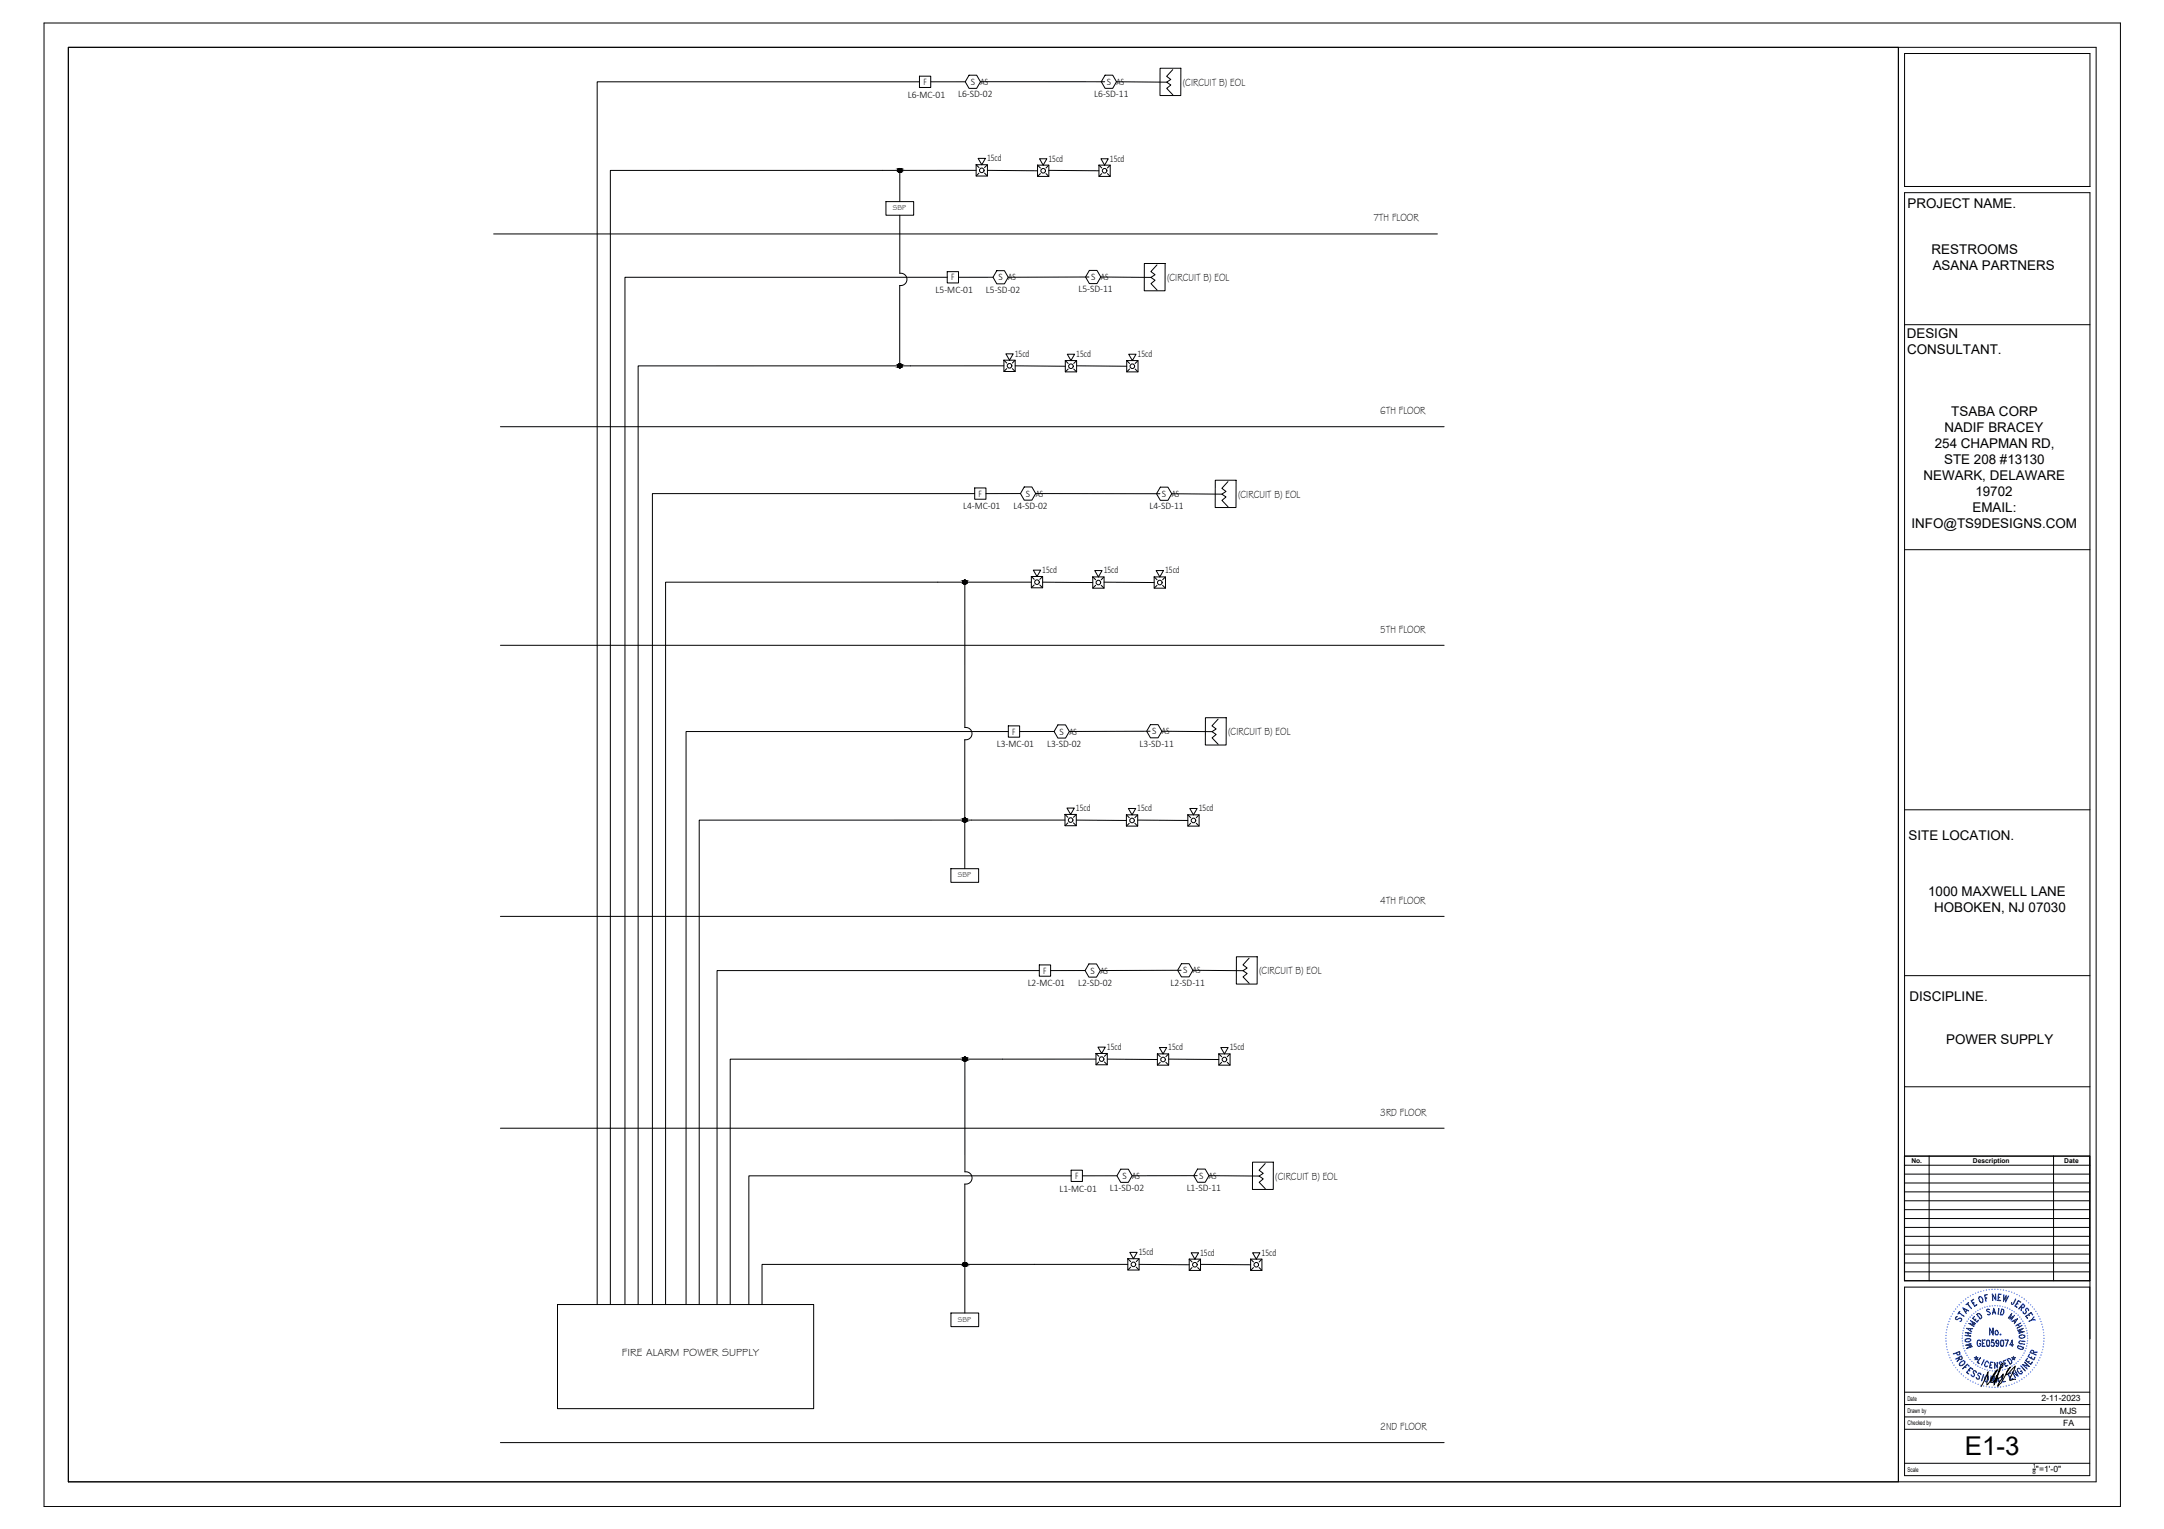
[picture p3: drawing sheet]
<svg xmlns="http://www.w3.org/2000/svg" width="841mm" height="594mm" viewBox="0 0 841 594" stroke-linecap="round" stroke-linejoin="round" font-family="sans-serif">
<defs><g id="words">
<text font-size="10.1" x="763.6" y="565.4">E1-3</text>
<g font-size="5.2">
<text x="741.4" y="80.7">PROJECT NAME.</text>
<text x="750.7" y="98.5">RESTROOMS</text>
<text x="751.1" y="104.8">ASANA PARTNERS</text>
<text x="741.1" y="131.5">DESIGN</text>
<text x="741.2" y="137.7">CONSULTANT.</text>
<text x="758.4" y="161.6">TSABA CORP</text>
<text x="755.7" y="167.8">NADIF BRACEY</text>
<text x="752" y="174">254 CHAPMAN RD,</text>
<text x="755.6" y="180.3">STE 208 #13130</text>
<text x="747.6" y="186.5">NEWARK, DELAWARE</text>
<text x="767.7" y="192.7">19702</text>
<text x="766.6" y="198.9">EMAIL:</text>
<text x="742.9" y="205.1">INFO@TS9DESIGNS.COM</text>
<text x="741.7" y="326.5">SITE LOCATION.</text>
<text x="749.3" y="348.1">1000 MAXWELL LANE</text>
<text x="751.6" y="354.4">HOBOKEN, NJ 07030</text>
<text x="742.1" y="388.9">DISCIPLINE.</text>
<text x="756.3" y="405.4">POWER SUPPLY</text>
</g>
<g font-size="4.2">
<text x="459.7" y="33.3">(CIRCUIT B) EOL</text>
<text x="533.8" y="86">7TH FLOOR</text>
<text x="453.6" y="109.2">(CIRCUIT B) EOL</text>
<text x="536.5" y="160.9">6TH FLOOR</text>
<text x="481.1" y="193.4">(CIRCUIT B) EOL</text>
<text x="536.5" y="245.9">5TH FLOOR</text>
<text x="477.3" y="285.6">(CIRCUIT B) EOL</text>
<text x="536.5" y="351.2">4TH FLOOR</text>
<text x="489.4" y="378.5">(CIRCUIT B) EOL</text>
<text x="536.5" y="433.5">3RD FLOOR</text>
<text x="495.6" y="458.3">(CIRCUIT B) EOL</text>
<text x="241.7" y="526.9">FIRE ALARM POWER SUPPLY</text>
<text x="536.5" y="555.7">2ND FLOOR</text>
</g>
<g font-size="3.9">
<text x="358.9" y="33">F</text>
<text x="377.2" y="33">S AS</text>
<text x="430.1" y="33">S AS</text>
<text x="352.8" y="38">L6-MC-01</text>
<text x="372.4" y="37.8">L6-SD-02</text>
<text x="425.3" y="37.8">L6-SD-11</text>
<text x="383.6" y="62.7">15cd</text>
<text x="407.5" y="62.8">15cd</text>
<text x="431.3" y="62.8">15cd</text>
<text x="363.6" y="113.9">L5-MC-01</text>
<text x="369.7" y="109">F</text>
<text x="383.2" y="113.7">L5-SD-02</text>
<text x="388" y="109">S AS</text>
<text x="419.1" y="113.6">L5-SD-11</text>
<text x="424" y="108.9">S AS</text>
<text x="394.4" y="138.6">15cd</text>
<text x="418.3" y="138.8">15cd</text>
<text x="442.1" y="138.8">15cd</text>
<text x="374.3" y="197.9">L4-MC-01</text>
<text x="380.3" y="193">F</text>
<text x="393.9" y="197.8">L4-SD-02</text>
<text x="398.7" y="193">S AS</text>
<text x="446.7" y="197.8">L4-SD-11</text>
<text x="451.6" y="193.1">S AS</text>
<text x="405.1" y="222.7">15cd</text>
<text x="428.9" y="222.8">15cd</text>
<text x="452.8" y="222.8">15cd</text>
<text x="393.4" y="285.5">F</text>
<text x="411.8" y="285.5">S AS</text>
<text x="447.8" y="285.4">S AS</text>
<text x="387.4" y="290.4">L3-MC-01</text>
<text x="406.9" y="290.2">L3-SD-02</text>
<text x="442.9" y="290.1">L3-SD-11</text>
<text x="418.1" y="315.1">15cd</text>
<text x="442" y="315.3">15cd</text>
<text x="465.9" y="315.3">15cd</text>
<text x="399.4" y="383.3">L2-MC-01</text>
<text x="405.4" y="378.3">F</text>
<text x="419" y="383.1">L2-SD-02</text>
<text x="423.8" y="378.3">S AS</text>
<text x="454.9" y="383">L2-SD-11</text>
<text x="459.8" y="378.2">S AS</text>
<text x="430.2" y="408">15cd</text>
<text x="454.1" y="408.1">15cd</text>
<text x="477.9" y="408.1">15cd</text>
<text x="417.8" y="458.1">F</text>
<text x="436.2" y="458.1">S AS</text>
<text x="466.1" y="458">S AS</text>
<text x="411.8" y="463">L1-MC-01</text>
<text x="431.3" y="462.8">L1-SD-02</text>
<text x="461.2" y="462.8">L1-SD-11</text>
<text x="442.6" y="487.7">15cd</text>
<text x="466.4" y="487.9">15cd</text>
<text x="490.3" y="487.9">15cd</text>
</g>
<g font-size="3.4">
<text x="793.4" y="544.4">2-11-2023</text>
<text x="800.5" y="549.2">MJS</text>
<text x="801.8" y="554">FA</text>
<text x="791.3" y="572">&quot;=1'-0&quot;</text>
</g>
<g font-size="2.8">
<text x="347" y="81.7">SBP</text>
<text x="372.2" y="340.9">SBP</text>
<text x="372.2" y="513.6">SBP</text>
</g>
<g font-size="2.6">
<text x="742.8" y="451.9">No.</text>
<text x="766.8" y="451.9">Description</text>
<text x="802.3" y="451.9">Date</text>
</g>
<g font-size="2.5">
<text x="741.3" y="544.2">Date</text>
<text x="741.3" y="549">Drawn by</text>
<text x="741.3" y="553.9">Checked by</text>
<text x="741.3" y="571.9">Scale</text>
</g>
<g font-size="2.3">
<text x="789.9" y="572.8">8</text>
<text x="790" y="570.6">1</text>
</g>
</g></defs>
<!-- layer: 0 -->
<g fill="none" stroke="#000" stroke-width=".39">
<path d="M26.6 18.4h711.2v557.4h-711.2zM349.7 66.2v12.1M191.9 90.9h366.7M194.5 165.8h366.8M194.5 250.7h366.8M194.5 356.1h366.8M194.5 438.4h366.8M216.7 506.9h99.5v40.4h-99.5zM194.5 560.5h366.8"/>
<circle cx="349.7" cy="66.2" r=".75"/>
<circle cx="349.7" cy="142.1" r=".75"/>
<circle cx="375" cy="226.2" r=".75"/>
<circle cx="375" cy="318.6" r=".75"/>
<circle cx="375" cy="411.5" r=".75"/>
<circle cx="375" cy="491.3" r=".75"/>
</g>
<!-- layer: E-NEW _FA -->
<g fill="none" stroke="#000" stroke-width=".39">
<path d="M357.3 31.8h-125.2v475.1M375.1 31.8h-13.4M381 31.7l48.3 .1M433.9 31.8l19.5 .1M450.8 26.5h8.1v10.6h-8.1zM455.8 27.1l-2.4 2.6 1.6 1.2-1.6 1 1.6 1.1-1.6 1.3 2.4 2.5M379.4 66.2h-142.2v440.7M383.8 66.2l19.4 .2M407.6 66.2l19.5 .2M349.7 83.6v22.6a2.4 2.4 0 0 1 2.8 2.4 2.4 2.4 0 0 1-2.8 2.3v31.3M368.1 107.7h-125.2v399.2M385.9 107.7h-13.4"/>
<path d="M423.2 107.6l-31.4 .1M427.8 107.6l19.5 .2M444.7 102.4h8.1v10.6h-8.1zM449.7 102.9l-2.4 2.6 1.6 1.2-1.6 1.1 1.6 1.1-1.6 1.3 2.4 2.5M390.2 142.1l-142.2 .1v364.7M394.5 142.1l19.5 .2M418.4 142.1l19.5 .2M378.8 191.8h-125.2v315.1M396.6 191.8h-13.4M402.5 191.8h48.3M455.4 191.8l19.5 .2M472.3 186.6h8.1v10.6h-8.1z"/>
<path d="M477.2 187.1l-2.3 2.6 1.6 1.3-1.6 1 1.6 1.1-1.6 1.3 2.4 2.5M375 226.2v56.5a2.4 2.4 0 0 1 2.8 2.4 2.4 2.4 0 0 1-2.8 2.3v50.1M400.8 226.2h-142.1v280.7M405.2 226.2l19.5 .1M429.1 226.2l19.5 .1M468.5 278.9h8.1l-.1 10.6h-8.1zM473.4 279.4l-2.4 2.6 1.6 1.2-1.6 1.1 1.6 1.1-1.5 1.3 2.3 2.5M391.9 284.2h-125.3v222.7M409.7 284.2h-13.4M447 284.1l-31.4 .1M451.6 284.1l19.4 .2M413.9 318.6l-142.2 .1v188.2"/>
<path d="M418.3 318.6l19.5 .2M442.2 318.6l19.4 .2M403.9 377.1h-125.2v129.8M421.7 377.1h-13.4M459 377l-31.4 .1M463.6 377l19.5 .2M480.5 371.7h8.1v10.7h-8.1zM485.5 372.3l-2.4 2.6 1.6 1.2-1.6 1.1 1.6 1.1-1.6 1.3 2.4 2.5M375 411.5v43.8a2.4 2.4 0 0 1 2.8 2.4 2.4 2.4 0 0 1-2.8 2.3v50.2M425.9 411.5h-142.1v95.4M430.3 411.5l19.5 .2M454.2 411.5l19.5 .2"/>
<path d="M416.3 456.9h-125.3v50M434.1 456.8l-13.4 .1M465.3 456.8h-25.3M469.9 456.8l19.4 .1M486.8 451.5h8.1l-.1 10.6h-8zM491.7 452.1l-2.4 2.6 1.7 1.2-1.7 1 1.7 1.2-1.6 1.3 2.4 2.5M438.3 491.3h-142.1v15.6M442.7 491.3l19.5 .1M466.6 491.3l19.4 .1"/>
</g>
<!-- layer: E-FIRE-NEW -->
<g fill="none" stroke="#000" stroke-width=".39">
<path d="M357.3 29.6h4.4v4.4h-4.4zM376.6 29.2h3l1.4 2.6-1.4 2.5h-3l-1.5-2.5zM429.5 29.2h2.9l1.5 2.6-1.5 2.5h-2.9l-1.5-2.5zM379.4 64h4.4v4.4h-4.4zM379.4 64l1.1 1.1M380.1 61.5h2.9l-1.4 2.5zM380.5 67.3l-1.1 1.1M382.6 67.3l1.2 1.1M383.8 64l-1.2 1.1M403.2 64.2h4.4v4.3h-4.4zM403.2 64.2l1.1 1.1M404 61.7h2.9l-1.5 2.5z"/>
<path d="M404.3 67.4l-1.1 1.1M406.5 67.4l1.1 1.1M407.6 64.2l-1.1 1.1M427.1 64.2h4.4v4.3h-4.4zM427.1 64.2l1.1 1.1M427.9 61.7h2.8l-1.4 2.5zM428.2 67.4l-1.1 1.1M430.4 67.4l1.1 1.1M431.5 64.2l-1.1 1.1M368.1 105.5h4.4v4.4h-4.4zM387.4 105.2h3l1.4 2.5-1.4 2.6h-3l-1.5-2.6zM423.4 105.1h2.9l1.5 2.5-1.5 2.6h-2.9l-1.5-2.6z"/>
<path d="M390.2 140h4.3v4.3h-4.3zM390.2 140l1.1 1.1M390.9 137.5h2.9l-1.4 2.5zM394.5 140l-1.1 1.1M414.8 137.6h2.8l-1.4 2.5zM438.7 137.6h2.8l-1.4 2.5zM391.3 143.2l-1.1 1.1M393.4 143.2l1.1 1.1M414 140.1h4.4v4.4h-4.4zM414 140.1l1.1 1.1M415.1 143.4l-1.1 1.1M417.3 143.4l1.1 1.1"/>
<path d="M418.4 140.1l-1.1 1.1M437.9 140.1h4.4v4.4h-4.4zM437.9 140.1l1.1 1.1M439 143.4l-1.1 1.1M441.2 143.4l1.1 1.1M442.3 140.1l-1.1 1.1M378.8 189.6h4.4v4.4h-4.4zM398.1 189.2h2.9l1.5 2.6-1.5 2.5h-2.9l-1.5-2.5zM451 189.3h2.9l1.5 2.5-1.5 2.6h-2.9l-1.5-2.6zM400.8 224h4.4v4.4h-4.4zM400.8 224l1.1 1.1M401.6 221.5h2.8l-1.4 2.5z"/>
<path d="M401.9 227.3l-1.1 1.1M404.1 227.3l1.1 1.1M405.2 224l-1.1 1.1M424.7 224.2h4.4v4.3h-4.4zM424.7 224.2l1.1 1.1M425.5 221.7h2.8l-1.4 2.5zM425.8 227.4l-1.1 1.1M428 227.4l1.1 1.1M429.1 224.2l-1.1 1.1M448.6 224.2h4.4v4.3h-4.4zM448.6 224.2l1.1 1.1M449.3 221.7h2.9l-1.4 2.5z"/>
<path d="M449.7 227.4l-1.1 1.1M451.8 227.4l1.2 1.1M453 224.2l-1.2 1.1M391.9 282h4.4v4.4h-4.4zM411.1 281.7h3l1.5 2.5-1.5 2.6h-3l-1.4-2.6zM447.1 281.6h3l1.5 2.5-1.5 2.6h-3l-1.5-2.6zM413.9 316.4h4.4v4.4h-4.4zM413.9 316.4l1.1 1.2M414.7 314h2.8l-1.4 2.4zM415 319.7l-1.1 1.1M417.2 319.7l1.1 1.1M418.3 316.4l-1.1 1.2"/>
<path d="M437.8 316.6h4.4v4.4h-4.4zM437.8 316.6l1.1 1.1M438.5 314.1h2.9l-1.4 2.5zM438.9 319.9l-1.1 1.1M441 319.9l1.2 1.1M442.2 316.6l-1.2 1.1M461.6 316.6h4.4v4.4h-4.4zM461.6 316.6l1.2 1.1M462.4 314.1h2.9l-1.5 2.5zM462.8 319.9l-1.2 1.1M464.9 319.9l1.1 1.1M466 316.6l-1.1 1.1"/>
<path d="M403.9 374.9h4.4v4.4h-4.4zM423.2 374.5h3l1.4 2.6-1.4 2.6h-3l-1.5-2.6zM459.2 374.4h2.9l1.5 2.6-1.5 2.6h-2.9l-1.5-2.6zM425.9 409.3h4.4v4.4h-4.4zM425.9 409.3l1.2 1.1M426.7 406.9h2.9l-1.5 2.4zM427.1 412.6l-1.2 1.1M429.2 412.6l1.1 1.1M430.3 409.3l-1.1 1.1M449.8 409.5h4.4v4.4h-4.4zM449.8 409.5l1.1 1.1M450.6 407h2.8l-1.4 2.5z"/>
<path d="M450.9 412.7l-1.1 1.2M453.1 412.7l1.1 1.2M454.2 409.5l-1.1 1.1M473.7 409.5h4.4v4.4h-4.4zM473.7 409.5l1.1 1.1M474.4 407h2.9l-1.4 2.5zM474.8 412.7l-1.1 1.2M477 412.7l1.1 1.2M478.1 409.5l-1.1 1.1M416.3 454.7h4.4v4.3h-4.4zM435.6 454.3h2.9l1.5 2.5-1.5 2.6h-2.9l-1.5-2.6zM465.4 454.2h3l1.5 2.6-1.5 2.6h-3l-1.5-2.6z"/>
<path d="M438.3 489.1h4.4v4.4h-4.4zM438.3 489.1l1.1 1.1M439.1 486.6h2.8l-1.4 2.5zM439.4 492.3l-1.1 1.2M441.6 492.3l1.1 1.2M442.7 489.1l-1.1 1.1M462.2 489.2h4.4v4.4h-4.4zM462.2 489.2l1.1 1.1M463 486.8h2.8l-1.4 2.4zM463.3 492.5l-1.1 1.1M465.5 492.5l1.1 1.1M466.6 489.2l-1.1 1.1"/>
<path d="M486 489.2h4.4v4.4h-4.4zM486 489.2l1.2 1.1M486.8 486.8h2.9l-1.5 2.4zM487.2 492.5l-1.2 1.1M489.3 492.5l1.1 1.1M490.4 489.2l-1.1 1.1"/>
<circle cx="381.6" cy="66.2" r=".89"/>
<circle cx="405.4" cy="66.3" r=".89"/>
<circle cx="429.3" cy="66.3" r=".89"/>
<circle cx="392.3" cy="142.1" r=".89"/>
<circle cx="416.2" cy="142.3" r=".89"/>
<circle cx="440.1" cy="142.3" r=".89"/>
<circle cx="403" cy="226.2" r=".89"/>
<circle cx="426.9" cy="226.3" r=".89"/>
<circle cx="450.7" cy="226.3" r=".89"/>
<circle cx="416.1" cy="318.6" r=".89"/>
<circle cx="440" cy="318.8" r=".89"/>
<circle cx="463.8" cy="318.8" r=".89"/>
<circle cx="428.1" cy="411.5" r=".89"/>
<circle cx="452" cy="411.7" r=".89"/>
<circle cx="475.9" cy="411.7" r=".89"/>
<circle cx="440.5" cy="491.3" r=".89"/>
<circle cx="464.4" cy="491.4" r=".89"/>
<circle cx="488.2" cy="491.4" r=".89"/>
</g>
<!-- layer: E-FA_E_OLD -->
<path d="M344.3 78.3h10.8v5.3h-10.8zM369.6 337.5h10.7v5.3h-10.7zM369.6 510.2h10.8v5.2h-10.8z" fill="none" stroke="#000" stroke-width=".39"/>
<!-- layer: A-MRI ZONES -->
<g fill="#000" stroke="#000" stroke-width=".39">
<path d="M349.5 66.9h.3zM349.5 66.9h.4zM349.5 142.9h.3zM349.5 142.9h.4zM374.8 226.9h.3zM374.8 226.9h.4zM374.8 319.4h.3zM374.8 319.4h.4zM374.8 412.2l.3 .1zM374.8 412.2h.4zM374.8 492h.3zM374.8 492h.4z"/>
<path d="M349.6 65.5h.3zM349.5 65.5h.4z"/>
<path d="M349.5 65.5h.4zM349.4 65.5h.5z"/>
<path d="M349.4 65.5h.6zM349.4 65.5h.6z"/>
<path d="M349.4 66.9h.5zM349.4 66.9h.5z"/>
<path d="M349.4 65.5h.7zM349.3 65.5h.8z"/>
<path d="M349.4 66.9h.6zM349.4 66.9h.5z"/>
<path d="M349.3 65.5l.8 .1zM349.3 65.6h.8z"/>
<path d="M349.3 66.9h.8zM349.3 66.9h.7z"/>
<path d="M349.3 65.6h.9zM349.2 65.6h1z"/>
<path d="M349.3 66.8h.8zM349.3 66.8l.8 .1z"/>
<path d="M349.2 65.6l1 .1zM349.2 65.6l1 .1z"/>
<path d="M349.2 66.8h1zM349.2 66.8h.9z"/>
<path d="M349.2 65.7h1.1zM349.1 65.7h1.2z"/>
<path d="M349.2 66.7h1zM349.2 66.7l1 .1z"/>
<path d="M349.1 65.7l1.2 .1zM349.1 65.7l1.2 .1z"/>
<path d="M349.1 66.7h1.2zM349.1 66.7h1.1z"/>
<path d="M349.1 65.8l1.3 .1zM349.1 65.8l1.3 .1z"/>
<path d="M349.1 66.6h1.2zM349.1 66.6l1.2 .1z"/>
<path d="M349 65.9h1.4zM349 65.9h1.4z"/>
<path d="M349 66.5h1.4zM349 66.5l1.3 .1z"/>
<path d="M349 65.9l1.4 .1zM349 65.9l1.4 .1z"/>
<path d="M349 66.5h1.4zM349 66.5h1.4z"/>
<path d="M349 66l1.4 .1zM349 66l1.4 .1z"/>
<path d="M349 66.4h1.4zM349 66.4l1.4 .1z"/>
<path d="M349 66.1h1.4zM349 66.1h1.4z"/>
<path d="M349 66.3h1.4zM349 66.3l1.4 .1z"/>
<path d="M349 66.1l1.5 .1zM349 66.1l1.5 .1z"/>
<path d="M349 66.3h1.4zM349 66.3h1.4z"/>
<path d="M349 66.2h1.5zM349 66.2l1.4 .1z"/>
<path d="M349.6 141.4h.3zM349.5 141.4h.4z"/>
<path d="M349.5 141.4h.4zM349.5 141.4h.4z"/>
<path d="M349.5 141.4l.5 .1zM349.4 141.5h.6z"/>
<path d="M349.5 142.9h.4zM349.5 142.9h.4z"/>
<path d="M349.4 141.5h.7zM349.3 141.5h.8z"/>
<path d="M349.4 142.8h.6zM349.4 142.8l.5 .1z"/>
<path d="M349.3 141.5h.8zM349.3 141.5h.8z"/>
<path d="M349.3 142.8h.8zM349.3 142.8h.7z"/>
<path d="M349.3 141.5l.9 .1zM349.2 141.6h1z"/>
<path d="M349.3 142.8h.8zM349.3 142.8h.8z"/>
<path d="M349.2 141.6h1.1zM349.2 141.6h1.1z"/>
<path d="M349.2 142.7h1zM349.2 142.7l.9 .1z"/>
<path d="M349.2 141.6l1.1 .1zM349.2 141.6l1.1 .1z"/>
<path d="M349.2 142.7h1.1zM349.2 142.7h1z"/>
<path d="M349.1 141.7h1.2zM349.1 141.7h1.2z"/>
<path d="M349.1 142.6h1.2zM349.1 142.6l1.2 .1z"/>
<path d="M349.1 141.7l1.3 .1zM349.1 141.7l1.3 .1z"/>
<path d="M349.1 142.6h1.2zM349.1 142.6h1.2z"/>
<path d="M349 141.8l1.4 .1zM349 141.8l1.4 .1z"/>
<path d="M349 142.5h1.4zM349 142.5l1.3 .1z"/>
<path d="M349 141.9h1.4zM349 141.9h1.4z"/>
<path d="M349 142.4h1.4zM349 142.4l1.4 .1z"/>
<path d="M349 141.9l1.4 .1zM349 141.9l1.4 .1z"/>
<path d="M349 142.4h1.4zM349 142.4h1.4z"/>
<path d="M349 142l1.5 .1zM349 142l1.5 .1z"/>
<path d="M349 142.3h1.4zM349 142.3l1.4 .1z"/>
<path d="M349 142.1l1.5 .1zM349 142.1l1.5 .1z"/>
<path d="M349 142.2h1.5zM349 142.2l1.4 .1z"/>
<path d="M349 142.2h1.5zM349 142.2h1.5z"/>
<path d="M374.9 225.5h.3zM374.8 225.5h.4z"/>
<path d="M374.8 225.5h.4zM374.7 225.5h.5z"/>
<path d="M374.7 225.5h.6zM374.7 225.5h.6z"/>
<path d="M374.7 226.9h.5zM374.7 226.9h.5z"/>
<path d="M374.7 225.5h.6zM374.6 225.5h.7z"/>
<path d="M374.7 226.9h.6zM374.7 226.9h.5z"/>
<path d="M374.6 225.5l.8 .1zM374.5 225.6h.9z"/>
<path d="M374.6 226.8h.7zM374.6 226.8l.7 .1z"/>
<path d="M374.5 225.6h1zM374.5 225.6h1z"/>
<path d="M374.5 226.8h.9zM374.5 226.8h.8z"/>
<path d="M374.5 225.6l1 .1zM374.5 225.6l1 .1z"/>
<path d="M374.5 226.8h1zM374.5 226.8h.9z"/>
<path d="M374.4 225.7h1.2zM374.4 225.7h1.2z"/>
<path d="M374.4 226.7h1.1zM374.4 226.7l1.1 .1z"/>
<path d="M374.4 225.7l1.2 .1zM374.4 225.7l1.2 .1z"/>
<path d="M374.4 226.7h1.2zM374.4 226.7h1.1z"/>
<path d="M374.4 225.8h1.2zM374.4 225.8h1.2z"/>
<path d="M374.4 226.6h1.2zM374.4 226.6l1.2 .1z"/>
<path d="M374.3 225.8l1.4 .1zM374.3 225.8l1.4 .1z"/>
<path d="M374.3 226.5h1.3zM374.3 226.5l1.3 .1z"/>
<path d="M374.3 225.9l1.4 .1zM374.3 225.9l1.4 .1z"/>
<path d="M374.3 226.5h1.4zM374.3 226.5h1.3z"/>
<path d="M374.3 226h1.4zM374.3 226h1.4z"/>
<path d="M374.3 226.4h1.4zM374.3 226.4l1.4 .1z"/>
<path d="M374.2 226l1.5 .1zM374.2 226l1.5 .1z"/>
<path d="M374.2 226.1l1.5 .1zM374.2 226.1l1.5 .1z"/>
<path d="M374.2 226.3h1.5zM374.2 226.3h1.5z"/>
<path d="M374.2 226.3h1.5zM374.2 226.3l1.5 .1z"/>
<path d="M374.2 226.2h1.5zM374.2 226.2l1.5 .1z"/>
<path d="M374.9 317.9h.3zM374.8 317.9h.4z"/>
<path d="M374.8 317.9h.4zM374.7 317.9h.5z"/>
<path d="M374.7 317.9l.6 .1zM374.7 318h.6z"/>
<path d="M374.7 319.3h.5zM374.7 319.3l.5 .1z"/>
<path d="M374.7 318h.7zM374.6 318h.8z"/>
<path d="M374.7 319.3h.6zM374.7 319.3h.5z"/>
<path d="M374.6 318h.8zM374.6 318h.8z"/>
<path d="M374.6 319.3h.8zM374.6 319.3h.7z"/>
<path d="M374.6 318l.9 .1zM374.5 318.1h1z"/>
<path d="M374.6 319.3h.8zM374.6 319.3h.8z"/>
<path d="M374.5 318.1h1zM374.5 318.1h1z"/>
<path d="M374.5 319.2h1zM374.5 319.2l.9 .1z"/>
<path d="M374.4 318.1l1.2 .1zM374.4 318.1l1.2 .1z"/>
<path d="M374.4 319.2h1.1zM374.4 319.2h1.1z"/>
<path d="M374.4 318.2h1.2zM374.4 318.2h1.2z"/>
<path d="M374.4 319.1h1.2zM374.4 319.1l1.1 .1z"/>
<path d="M374.4 318.2l1.3 .1zM374.4 318.2l1.3 .1z"/>
<path d="M374.4 319h1.2zM374.4 319l1.2 .1z"/>
<path d="M374.3 318.3l1.4 .1zM374.3 318.3l1.4 .1z"/>
<path d="M374.3 319h1.4zM374.3 319h1.3z"/>
<path d="M374.3 318.4h1.4zM374.3 318.4h1.4z"/>
<path d="M374.3 318.9h1.4zM374.3 318.9l1.4 .1z"/>
<path d="M374.3 318.4l1.4 .1zM374.3 318.4l1.4 .1z"/>
<path d="M374.3 318.9h1.4zM374.3 318.9h1.4z"/>
<path d="M374.3 318.5l1.4 .1zM374.3 318.5l1.4 .1z"/>
<path d="M374.2 318.6h1.5zM374.2 318.6h1.5z"/>
<path d="M374.2 318.7l1.5 .1zM374.2 318.7l1.5 .1z"/>
<path d="M374.3 318.8h1.4zM374.3 318.8l1.4 .1z"/>
<path d="M374.2 318.6h1.5zM374.2 318.6l1.5 .1z"/>
<path d="M374.9 410.8h.3zM374.8 410.8h.4z"/>
<path d="M374.8 410.8h.4zM374.8 410.8h.4z"/>
<path d="M374.8 410.8h.5zM374.7 410.8h.6z"/>
<path d="M374.8 412.2h.4zM374.8 412.2h.4z"/>
<path d="M374.7 410.8l.7 .1zM374.6 410.9h.8z"/>
<path d="M374.7 412.2h.6zM374.7 412.2h.5z"/>
<path d="M374.6 410.9h.8zM374.6 410.9h.8z"/>
<path d="M374.6 412.2h.8zM374.6 412.2h.7z"/>
<path d="M374.6 410.9l.9 .1zM374.5 411h1z"/>
<path d="M374.6 412.1h.8zM374.6 412.1l.8 .1z"/>
<path d="M374.5 411h1zM374.5 411h1z"/>
<path d="M374.5 412.1h1zM374.5 412.1h.9z"/>
<path d="M374.5 411l1.1 .1zM374.5 411l1.1 .1z"/>
<path d="M374.5 412h1zM374.5 412l1 .1z"/>
<path d="M374.4 411.1h1.2zM374.4 411.1h1.2z"/>
<path d="M374.4 412h1.2zM374.4 412h1.1z"/>
<path d="M374.4 411.1l1.3 .1zM374.4 411.1l1.3 .1z"/>
<path d="M374.4 411.9h1.2zM374.4 411.9l1.2 .1z"/>
<path d="M374.3 411.2h1.4zM374.3 411.2h1.4z"/>
<path d="M374.3 411.9h1.4zM374.3 411.9h1.3z"/>
<path d="M374.3 411.2l1.4 .1zM374.3 411.2l1.4 .1z"/>
<path d="M374.3 411.8h1.4zM374.3 411.8l1.4 .1z"/>
<path d="M374.3 411.3l1.4 .1zM374.3 411.3l1.4 .1z"/>
<path d="M374.3 411.7h1.4zM374.3 411.7l1.4 .1z"/>
<path d="M374.3 411.4h1.4zM374.3 411.4h1.4z"/>
<path d="M374.3 411.4l1.4 .1zM374.3 411.4l1.4 .1z"/>
<path d="M374.3 411.6l1.4 .1zM374.3 411.6l1.4 .1z"/>
<path d="M374.3 411.7h1.4zM374.3 411.7h1.4z"/>
<path d="M374.3 411.5h1.4zM374.3 411.5l1.4 .1z"/>
<path d="M374.9 490.5h.3zM374.8 490.5h.4z"/>
<path d="M374.8 490.5l.4 .1zM374.8 490.6h.4z"/>
<path d="M374.8 490.6h.5zM374.7 490.6h.6z"/>
<path d="M374.8 492h.4zM374.8 492h.4z"/>
<path d="M374.7 490.6h.7zM374.6 490.6h.8z"/>
<path d="M374.7 492h.6zM374.7 492h.5z"/>
<path d="M374.6 490.6l.8 .1zM374.6 490.7h.8z"/>
<path d="M374.6 491.9h.8zM374.6 491.9l.7 .1z"/>
<path d="M374.6 490.7h.9zM374.5 490.7h1z"/>
<path d="M374.6 491.9h.8zM374.6 491.9h.8z"/>
<path d="M374.5 490.7l1 .1zM374.5 490.7l1 .1z"/>
<path d="M374.5 491.8h1zM374.5 491.8l.9 .1z"/>
<path d="M374.5 490.8h1.1zM374.5 490.8h1.1z"/>
<path d="M374.5 491.8h1zM374.5 491.8h1z"/>
<path d="M374.4 490.8l1.2 .1zM374.4 490.8l1.2 .1z"/>
<path d="M374.4 491.7h1.2zM374.4 491.7l1.1 .1z"/>
<path d="M374.4 490.9h1.3zM374.4 490.9h1.3z"/>
<path d="M374.4 491.7h1.2zM374.4 491.7h1.2z"/>
<path d="M374.3 490.9l1.4 .1zM374.3 490.9l1.4 .1z"/>
<path d="M374.3 491.6h1.4zM374.3 491.6l1.3 .1z"/>
<path d="M374.3 491l1.4 .1zM374.3 491l1.4 .1z"/>
<path d="M374.3 491.5h1.4zM374.3 491.5l1.4 .1z"/>
<path d="M374.3 491.1h1.4zM374.3 491.1h1.4z"/>
<path d="M374.3 491.5h1.4zM374.3 491.5h1.4z"/>
<path d="M374.3 491.1l1.4 .1zM374.3 491.1l1.4 .1z"/>
<path d="M374.3 491.2l1.5 .1zM374.3 491.2l1.5 .1z"/>
<path d="M374.3 491.3l1.4 .1zM374.3 491.3l1.4 .1z"/>
<path d="M374.3 491.4h1.4zM374.3 491.4l1.4 .1z"/>
<path d="M374.3 491.3h1.5zM374.3 491.3h1.4z"/>
</g>
<!-- layer: G-ANNO-TTLB -->
<path d="M740.2 126.2h72M740.2 213.6h72M740.2 314.6h72M740.2 379.1h72M740.2 422.3h72M790 570.8h1.2" fill="none" stroke="#000" stroke-width=".39"/>
<!-- layer: G-ANNO-TTLB-MEDM -->
<path d="M26.6 18.4h788v557.4h-788zM737.8 18.4v557.4M740.2 20.8h72v51.7h-72zM740.2 449.2h72v48.4h-72v-422.7h72v445.3M740.2 500.1h72v73.2h-72z" fill="none" stroke="#000" stroke-width=".39"/>
<!-- layer: G-ANNO-TTLB-THIN -->
<path d="M17.1 8.9h807v576.5h-807zM740.2 72.5h72M740.2 540.9h72M740.2 545.7h72M740.2 550.5h72M740.2 555.3h72M740.2 568.5h72" fill="none" stroke="#000" stroke-width=".39"/>
<!-- layer: A-DETL-THIN -->
<g fill="none" stroke="#000" stroke-width=".39">
<path d="M740.1 449.2h72.1v48.4h-72.1zM740.1 459.6h72.1M740.1 456.2h72.1M740.1 452.7h72.1M749.7 449.2v48.4M798.1 449.2v48.4M740.1 476.9h72.1M740.1 473.5h72.1M740.1 470h72.1M740.1 466.6h72.1M740.1 463.1h72.1M740.1 494.2h72.1"/>
<path d="M740.1 490.7h72.1M740.1 487.3h72.1M740.1 483.8h72.1M740.1 480.4h72.1"/>
</g>
<g fill="#0037dd">
<path d="M777.5 538.7v.2z"/>
<path d="M777.4 538.7l.1 .2z"/>
<path d="M777.3 538.8l.2 .1z"/>
<path d="M777.3 539l.2-.1z"/>
<path d="M777.5 538.9v.2z"/>
<path d="M777.5 538.9l.1 .2z"/>
<path d="M777.5 538.9l.2 .2z"/>
<path d="M777.5 538.9l.3-.1z"/>
<path d="M777.6 538.7l-.1 .2z"/>
<path d="M778.6 538.5v.2z"/>
<path d="M778.5 538.6l.1 .1z"/>
<path d="M778.4 538.7h.2z"/>
<path d="M778.4 538.8l.2-.1z"/>
<path d="M778.6 538.7l-.1 .2z"/>
<path d="M778.6 538.7l.1 .3z"/>
<path d="M778.6 538.7l.3 .1z"/>
<path d="M778.6 538.7h.3z"/>
<path d="M778.7 538.5l-.1 .2z"/>
<path d="M779.6 538.3l.1 .2z"/>
<path d="M779.5 538.4l.2 .1z"/>
<path d="M779.5 538.5h.2z"/>
<path d="M779.5 538.6l.2-.1z"/>
<path d="M779.7 538.5v.3z"/>
<path d="M779.7 538.5l.2 .2z"/>
<path d="M779.7 538.5l.2-.1z"/>
<path d="M779.9 538.3l-.2 .2z"/>
<path d="M779.8 538.3l-.1 .2z"/>
<path d="M780.7 538l.1 .2z"/>
<path d="M780.6 538.1l.2 .1z"/>
<path d="M780.5 538.2h.3z"/>
<path d="M780.5 538.3l.3-.1z"/>
<path d="M780.8 538.2l-.1 .3z"/>
<path d="M780.8 538.2v.3z"/>
<path d="M780.8 538.2l.2 .1z"/>
<path d="M780.8 538.2h.2z"/>
<path d="M780.8 538v.2z"/>
<path d="M781.8 537.7v.2z"/>
<path d="M781.6 537.7l.2 .2z"/>
<path d="M781.6 537.8l.2 .1z"/>
<path d="M781.6 538l.2-.1z"/>
<path d="M781.8 537.9v.2z"/>
<path d="M781.8 537.9l.2 .1z"/>
<path d="M781.8 537.9h.3z"/>
<path d="M782 537.7l-.2 .2z"/>
<path d="M781.9 537.7l-.1 .2z"/>
<path d="M782.8 537.3l.1 .2z"/>
<path d="M782.7 537.3l.2 .2z"/>
<path d="M782.6 537.4l.3 .1z"/>
<path d="M782.6 537.5h.3z"/>
<path d="M782.9 537.5l-.2 .2z"/>
<path d="M782.9 537.5v.2z"/>
<path d="M782.9 537.5l.1 .1z"/>
<path d="M782.9 537.5l.2-.1z"/>
<path d="M782.9 537.2v.3z"/>
<path d="M783.8 536.8l.1 .2z"/>
<path d="M783.7 536.8l.2 .2z"/>
<path d="M783.6 537h.3z"/>
<path d="M783.6 537.1l.3-.1z"/>
<path d="M783.9 537l-.1 .2z"/>
<path d="M783.9 537v.2z"/>
<path d="M783.9 537l.2 .1z"/>
<path d="M784 536.8l-.1 .2z"/>
<path d="M783.9 536.8v.2z"/>
<path d="M784.8 536.3v.2z"/>
<path d="M784.7 536.3l.1 .2z"/>
<path d="M784.6 536.4l.2 .1z"/>
<path d="M784.6 536.6l.2-.1z"/>
<path d="M784.8 536.5l-.1 .2z"/>
<path d="M784.8 536.5l.1 .2z"/>
<path d="M784.8 536.5h.3z"/>
<path d="M784.8 536.5l.3-.1z"/>
<path d="M785 536.3l-.2 .2z"/>
<path d="M784.9 536.2l-.1 .3z"/>
<path d="M785.7 535.7l.1 .2z"/>
<path d="M785.6 535.7l.2 .2z"/>
<path d="M785.5 535.8l.3 .1z"/>
<path d="M785.6 536l.2-.1z"/>
<path d="M785.8 535.9l-.1 .2z"/>
<path d="M785.8 535.9l.1 .2z"/>
<path d="M785.8 535.9l.2 .2z"/>
<path d="M785.8 535.9l.2-.1z"/>
<path d="M785.8 535.7v.2z"/>
<path d="M786.6 535l.1 .3z"/>
<path d="M786.5 535.1l.2 .2z"/>
<path d="M786.5 535.2l.2 .1z"/>
<path d="M786.5 535.3h.2z"/>
<path d="M786.7 535.3l-.1 .2z"/>
<path d="M786.7 535.3l.1 .2z"/>
<path d="M786.7 535.3l.2 .1z"/>
<path d="M786.7 535.3l.2-.1z"/>
<path d="M786.8 535l-.1 .3z"/>
<path d="M787.5 534.4l.1 .2z"/>
<path d="M787.4 534.4l.2 .2z"/>
<path d="M787.3 534.5l.3 .1z"/>
<path d="M787.3 534.6h.3z"/>
<path d="M787.6 534.6l-.2 .2z"/>
<path d="M787.6 534.6v.2z"/>
<path d="M787.6 534.6l.1 .1z"/>
<path d="M787.6 534.6l.2-.1z"/>
<path d="M787.6 534.4v.2z"/>
<path d="M788.3 533.6l.1 .2z"/>
<path d="M788.2 533.7l.2 .1z"/>
<path d="M788.1 533.8h.3z"/>
<path d="M788.2 533.9l.2-.1z"/>
<path d="M788.4 533.8l-.1 .3z"/>
<path d="M788.4 533.8l.2 .2z"/>
<path d="M788.4 533.8h.2z"/>
<path d="M788.5 533.7l-.1 .1z"/>
<path d="M788.4 533.6v.2z"/>
<path d="M789.1 532.8l.1 .3z"/>
<path d="M789 532.9l.2 .2z"/>
<path d="M788.9 533l.3 .1z"/>
<path d="M789 533.1h.2z"/>
<path d="M789.2 533.1l-.1 .2z"/>
<path d="M789.2 533.1l.2 .1z"/>
<path d="M789.2 533.1l.2-.1z"/>
<path d="M789.3 532.9l-.1 .2z"/>
<path d="M789.2 532.8v.3z"/>
<path d="M789.8 532l.1 .2z"/>
<path d="M789.7 532.1l.2 .1z"/>
<path d="M789.7 532.2h.2z"/>
<path d="M789.7 532.3l.2-.1z"/>
<path d="M789.9 532.2v.3z"/>
<path d="M789.9 532.2l.1 .2z"/>
<path d="M789.9 532.2l.2 .1z"/>
<path d="M789.9 532.2h.2z"/>
<path d="M790.1 532l-.2 .2z"/>
<path d="M790 532l-.1 .2z"/>
<path d="M790.5 531.1l.1 .3z"/>
<path d="M790.4 531.2l.2 .2z"/>
<path d="M790.4 531.3l.2 .1z"/>
<path d="M790.4 531.4h.2z"/>
<path d="M790.6 531.4l-.1 .2z"/>
<path d="M790.6 531.4l.2 .1z"/>
<path d="M790.6 531.4h.2z"/>
<path d="M790.8 531.2l-.2 .2z"/>
<path d="M790.6 531.1v.3z"/>
<path d="M791.2 530.2v.3z"/>
<path d="M791 530.3l.2 .2z"/>
<path d="M791 530.4l.2 .1z"/>
<path d="M791 530.5h.2z"/>
<path d="M791.2 530.5v.2z"/>
<path d="M791.2 530.5l.2 .1z"/>
<path d="M791.2 530.5h.3z"/>
<path d="M791.4 530.3l-.2 .2z"/>
<path d="M791.3 530.2l-.1 .3z"/>
<path d="M791.7 529.3l.1 .2z"/>
<path d="M791.6 529.4l.2 .1z"/>
<path d="M791.6 529.5h.2z"/>
<path d="M791.6 529.6l.2-.1z"/>
<path d="M791.8 529.5v.2z"/>
<path d="M791.8 529.5l.1 .2z"/>
<path d="M791.8 529.5l.2 .1z"/>
<path d="M791.8 529.5l.2-.1z"/>
<path d="M791.9 529.3l-.1 .2z"/>
<path d="M792.3 528.3v.2z"/>
<path d="M792.2 528.4l.1 .1z"/>
<path d="M792.1 528.5h.2z"/>
<path d="M792.1 528.6l.2-.1z"/>
<path d="M792.3 528.5l-.1 .2z"/>
<path d="M792.3 528.5l.1 .3z"/>
<path d="M792.3 528.5l.3 .1z"/>
<path d="M792.3 528.5h.3z"/>
<path d="M792.4 528.3l-.1 .2z"/>
<path d="M792.7 527.3l.1 .2z"/>
<path d="M792.6 527.4l.2 .1z"/>
<path d="M792.6 527.5h.2z"/>
<path d="M792.6 527.6l.2-.1z"/>
<path d="M792.8 527.5l-.2 .2z"/>
<path d="M792.8 527.5v.3z"/>
<path d="M792.8 527.5l.2 .2z"/>
<path d="M792.8 527.5l.2 .1z"/>
<path d="M792.8 527.5h.2z"/>
<path d="M793 527.3l-.2 .2z"/>
<path d="M792.9 527.3l-.1 .2z"/>
<path d="M793.1 526.3l.1 .2z"/>
<path d="M793 526.3l.2 .2z"/>
<path d="M793 526.5h.2z"/>
<path d="M793 526.6l.2-.1z"/>
<path d="M793.2 526.5v.2z"/>
<path d="M793.2 526.5l.1 .2z"/>
<path d="M793.2 526.5l.2 .2z"/>
<path d="M793.2 526.5l.2-.1z"/>
<path d="M793.3 526.3l-.1 .2z"/>
<path d="M793.5 525.2l.1 .2z"/>
<path d="M793.4 525.3l.2 .1z"/>
<path d="M793.3 525.4h.3z"/>
<path d="M793.3 525.5l.3-.1z"/>
<path d="M793.6 525.4l-.2 .2z"/>
<path d="M793.6 525.4v.3z"/>
<path d="M793.6 525.4l.2 .1z"/>
<path d="M793.6 525.4h.2z"/>
<path d="M793.6 525.2v.2z"/>
<path d="M793.8 524.1v.3z"/>
<path d="M793.7 524.2l.1 .2z"/>
<path d="M793.6 524.3l.2 .1z"/>
<path d="M793.6 524.4h.2z"/>
<path d="M793.8 524.4v.2z"/>
<path d="M793.8 524.4l.1 .2z"/>
<path d="M793.8 524.4l.2 .1z"/>
<path d="M793.8 524.4l.3-.1z"/>
<path d="M793.9 524.1l-.1 .3z"/>
<path d="M794 523.1l.1 .2z"/>
<path d="M793.9 523.1l.2 .2z"/>
<path d="M793.8 523.2l.3 .1z"/>
<path d="M793.8 523.4l.3-.1z"/>
<path d="M794.1 523.3l-.2 .2z"/>
<path d="M794.1 523.3v.2z"/>
<path d="M794.1 523.3l.1 .2z"/>
<path d="M794.1 523.3h.2z"/>
<path d="M794.1 523.3l.2-.1z"/>
<path d="M794.2 523.1l-.1 .2z"/>
<path d="M794.1 523.1v.2z"/>
<path d="M794.2 522v.2z"/>
<path d="M794.1 522l.1 .2z"/>
<path d="M794 522.1l.2 .1z"/>
<path d="M794 522.3l.2-.1z"/>
<path d="M794.2 522.2v.2z"/>
<path d="M794.2 522.2l.2 .2z"/>
<path d="M794.2 522.2h.3z"/>
<path d="M794.4 522l-.2 .2z"/>
<path d="M794.3 522l-.1 .2z"/>
<path d="M794.3 520.9v.2z"/>
<path d="M794.2 520.9l.1 .2z"/>
<path d="M794.1 521l.2 .1z"/>
<path d="M794.1 521.2l.2-.1z"/>
<path d="M794.3 521.1v.2z"/>
<path d="M794.3 521.1l.1 .2z"/>
<path d="M794.3 521.1h.3z"/>
<path d="M794.3 521.1l.3-.1z"/>
<path d="M794.5 520.9l-.2 .2z"/>
<path d="M794.4 520.9l-.1 .2z"/>
<path d="M794.3 519.8l.1 .2z"/>
<path d="M794.2 519.8l.2 .2z"/>
<path d="M794.1 519.9l.3 .1z"/>
<path d="M794.1 520.1l.3-.1z"/>
<path d="M794.4 520l-.2 .2z"/>
<path d="M794.4 520v.2z"/>
<path d="M794.4 520h.2z"/>
<path d="M794.4 520l.2-.1z"/>
<path d="M794.5 519.8l-.1 .2z"/>
<path d="M794.4 519.7v.3z"/>
<path d="M794.3 518.6v.3z"/>
<path d="M794.2 518.7l.1 .2z"/>
<path d="M794.1 518.8l.2 .1z"/>
<path d="M794.1 518.9h.2z"/>
<path d="M794.3 518.9v.2z"/>
<path d="M794.3 518.9l.1 .2z"/>
<path d="M794.3 518.9h.3z"/>
<path d="M794.3 518.9l.3-.1z"/>
<path d="M794.4 518.6l-.1 .3z"/>
<path d="M794.2 517.5v.3z"/>
<path d="M794.1 517.6l.1 .2z"/>
<path d="M794 517.7l.2 .1z"/>
<path d="M794 517.8h.2z"/>
<path d="M794.2 517.8v.2z"/>
<path d="M794.2 517.8l.1 .2z"/>
<path d="M794.2 517.8l.2 .1z"/>
<path d="M794.2 517.8h.3z"/>
<path d="M794.4 517.6l-.2 .2z"/>
<path d="M794.3 517.5l-.1 .3z"/>
<path d="M794 516.4l.1 .3z"/>
<path d="M793.9 516.5l.2 .2z"/>
<path d="M793.8 516.6l.3 .1z"/>
<path d="M793.8 516.7h.3z"/>
<path d="M794.1 516.7l-.2 .1z"/>
<path d="M794.1 516.7v.2z"/>
<path d="M794.1 516.7h.2z"/>
<path d="M794.1 516.7l.2-.1z"/>
<path d="M794.1 516.4v.3z"/>
<path d="M793.8 515.4l.1 .2z"/>
<path d="M793.7 515.4l.2 .2z"/>
<path d="M793.6 515.5l.3 .1z"/>
<path d="M793.6 515.7l.3-.1z"/>
<path d="M793.9 515.6l-.1 .2z"/>
<path d="M793.9 515.6v.2z"/>
<path d="M793.9 515.6l.1 .1z"/>
<path d="M793.9 515.6l.2-.1z"/>
<path d="M794 515.4l-.1 .2z"/>
<path d="M793.9 515.4v.2z"/>
<path d="M793.5 514.3l.1 .2z"/>
<path d="M793.4 514.4l.2 .1z"/>
<path d="M793.3 514.5h.3z"/>
<path d="M793.3 514.6l.3-.1z"/>
<path d="M793.6 514.5l-.2 .2z"/>
<path d="M793.6 514.5v.3z"/>
<path d="M793.6 514.5l.2 .1z"/>
<path d="M793.6 514.5h.2z"/>
<path d="M793.6 514.3v.2z"/>
<path d="M793.1 513.2l.1 .3z"/>
<path d="M793 513.3l.2 .2z"/>
<path d="M793 513.4l.2 .1z"/>
<path d="M793 513.5h.2z"/>
<path d="M793.2 513.5v.2z"/>
<path d="M793.2 513.5l.2 .1z"/>
<path d="M793.2 513.5l.2-.1z"/>
<path d="M793.4 513.3l-.2 .2z"/>
<path d="M793.3 513.2l-.1 .3z"/>
<path d="M792.7 512.2l.1 .2z"/>
<path d="M792.6 512.3l.2 .1z"/>
<path d="M792.6 512.4h.2z"/>
<path d="M792.6 512.5l.2-.1z"/>
<path d="M792.8 512.4v.3z"/>
<path d="M792.8 512.4l.1 .3z"/>
<path d="M792.8 512.4l.2 .1z"/>
<path d="M792.8 512.4h.2z"/>
<path d="M792.9 512.2l-.1 .2z"/>
<path d="M792.3 511.2v.2z"/>
<path d="M792.2 511.3l.1 .1z"/>
<path d="M792.1 511.4h.2z"/>
<path d="M792.1 511.5l.2-.1z"/>
<path d="M792.3 511.4l-.1 .2z"/>
<path d="M792.3 511.4v.3z"/>
<path d="M792.3 511.4l.2 .2z"/>
<path d="M792.3 511.4l.3 .1z"/>
<path d="M792.3 511.4h.3z"/>
<path d="M792.5 511.3l-.2 .1z"/>
<path d="M792.4 511.2l-.1 .2z"/>
<path d="M791.7 510.2l.1 .3z"/>
<path d="M791.6 510.3l.2 .2z"/>
<path d="M791.6 510.4l.2 .1z"/>
<path d="M791.6 510.5h.2z"/>
<path d="M791.8 510.5l-.1 .1z"/>
<path d="M791.8 510.5l.1 .2z"/>
<path d="M791.8 510.5h.2z"/>
<path d="M791.8 510.5l.2-.1z"/>
<path d="M792 510.3l-.2 .2z"/>
<path d="M791.9 510.2l-.1 .3z"/>
<path d="M791.2 509.3v.2z"/>
<path d="M791 509.4l.2 .1z"/>
<path d="M791 509.5h.2z"/>
<path d="M791 509.6l.2-.1z"/>
<path d="M791.2 509.5v.3z"/>
<path d="M791.2 509.5l.1 .3z"/>
<path d="M791.2 509.5l.2 .2z"/>
<path d="M791.2 509.5l.3 .1z"/>
<path d="M791.4 509.4l-.2 .1z"/>
<path d="M791.3 509.3l-.1 .2z"/>
<path d="M790.5 508.4l.1 .2z"/>
<path d="M790.4 508.4l.2 .2z"/>
<path d="M790.4 508.6h.2z"/>
<path d="M790.4 508.7l.2-.1z"/>
<path d="M790.6 508.6l-.1 .2z"/>
<path d="M790.6 508.6l.1 .2z"/>
<path d="M790.6 508.6l.2 .1z"/>
<path d="M790.8 508.4l-.2 .2z"/>
<path d="M790.6 508.4v.2z"/>
<path d="M789.8 507.5l.1 .2z"/>
<path d="M789.7 507.6l.2 .1z"/>
<path d="M789.7 507.7h.2z"/>
<path d="M789.7 507.8l.2-.1z"/>
<path d="M789.9 507.7v.3z"/>
<path d="M789.9 507.7l.1 .3z"/>
<path d="M789.9 507.7l.2 .1z"/>
<path d="M789.9 507.7h.2z"/>
<path d="M790 507.5l-.1 .2z"/>
<path d="M789.1 506.7l.1 .2z"/>
<path d="M789 506.8l.2 .1z"/>
<path d="M788.9 506.9h.3z"/>
<path d="M789 507l.2-.1z"/>
<path d="M789.2 506.9l-.1 .3z"/>
<path d="M789.2 506.9v.3z"/>
<path d="M789.2 506.9l.2 .2z"/>
<path d="M789.2 506.9h.2z"/>
<path d="M789.2 506.7v.2z"/>
<path d="M788.3 505.9l.1 .2z"/>
<path d="M788.2 506l.2 .1z"/>
<path d="M788.1 506.1h.3z"/>
<path d="M788.2 506.2l.2-.1z"/>
<path d="M788.4 506.1l-.1 .3z"/>
<path d="M788.4 506.1l.1 .3z"/>
<path d="M788.4 506.1l.2 .2z"/>
<path d="M788.4 506.1h.2z"/>
<path d="M788.4 505.9v.2z"/>
<path d="M787.5 505.2l.1 .2z"/>
<path d="M787.4 505.2l.2 .2z"/>
<path d="M787.3 505.4h.3z"/>
<path d="M787.3 505.5l.3-.1z"/>
<path d="M787.6 505.4l-.1 .2z"/>
<path d="M787.6 505.4v.2z"/>
<path d="M787.6 505.4l.1 .2z"/>
<path d="M787.6 505.4l.2-.1z"/>
<path d="M787.6 505.2v.2z"/>
<path d="M786.6 504.5l.1 .2z"/>
<path d="M786.5 504.5l.2 .2z"/>
<path d="M786.5 504.7h.2z"/>
<path d="M786.5 504.8l.2-.1z"/>
<path d="M786.7 504.7l-.1 .3z"/>
<path d="M786.7 504.7l.2 .2z"/>
<path d="M786.7 504.7l.2-.1z"/>
<path d="M786.9 504.5l-.2 .2z"/>
<path d="M786.8 504.5l-.1 .2z"/>
<path d="M785.7 503.9l.1 .2z"/>
<path d="M785.6 503.9l.2 .2z"/>
<path d="M785.5 504l.3 .1z"/>
<path d="M785.6 504.1h.2z"/>
<path d="M785.8 504.1l-.1 .2z"/>
<path d="M785.8 504.1l.2 .1z"/>
<path d="M785.8 504.1l.2-.1z"/>
<path d="M785.9 503.9l-.1 .2z"/>
<path d="M785.8 503.9v.2z"/>
<path d="M784.8 503.3v.2z"/>
<path d="M784.7 503.3l.1 .2z"/>
<path d="M784.6 503.4l.2 .1z"/>
<path d="M784.6 503.6l.2-.1z"/>
<path d="M784.8 503.5v.2z"/>
<path d="M784.8 503.5l.1 .2z"/>
<path d="M784.8 503.5l.3 .1z"/>
<path d="M784.8 503.5l.3-.1z"/>
<path d="M785 503.3l-.2 .2z"/>
<path d="M784.9 503.3l-.1 .2z"/>
<path d="M783.8 502.8l.1 .2z"/>
<path d="M783.7 502.8l.2 .2z"/>
<path d="M783.6 502.9l.3 .1z"/>
<path d="M783.6 503h.3z"/>
<path d="M783.9 503l-.2 .2z"/>
<path d="M783.9 503v.2z"/>
<path d="M783.9 503h.2z"/>
<path d="M783.9 503l.2-.1z"/>
<path d="M784 502.8l-.1 .2z"/>
<path d="M783.9 502.7v.3z"/>
<path d="M782.8 502.3l.1 .2z"/>
<path d="M782.7 502.3l.2 .2z"/>
<path d="M782.6 502.5h.3z"/>
<path d="M782.6 502.6l.3-.1z"/>
<path d="M782.9 502.5l-.2 .2z"/>
<path d="M782.9 502.5v.2z"/>
<path d="M782.9 502.5l.1 .2z"/>
<path d="M782.9 502.5l.2-.1z"/>
<path d="M782.9 502.3v.2z"/>
<path d="M781.8 501.9v.2z"/>
<path d="M781.6 501.9l.2 .2z"/>
<path d="M781.6 502l.2 .1z"/>
<path d="M781.6 502.2l.2-.1z"/>
<path d="M781.8 502.1v.2z"/>
<path d="M781.8 502.1l.1 .2z"/>
<path d="M781.8 502.1l.2 .2z"/>
<path d="M781.8 502.1h.3z"/>
<path d="M782 501.9l-.2 .2z"/>
<path d="M781.9 501.9l-.1 .2z"/>
<path d="M780.7 501.5l.1 .3z"/>
<path d="M780.6 501.6l.2 .2z"/>
<path d="M780.5 501.7l.3 .1z"/>
<path d="M780.5 501.8h.3z"/>
<path d="M780.8 501.8l-.2 .1z"/>
<path d="M780.8 501.8v.2z"/>
<path d="M780.8 501.8l.2 .1z"/>
<path d="M780.8 501.8h.2z"/>
<path d="M780.8 501.8l.2-.1z"/>
<path d="M781 501.6l-.2 .2z"/>
<path d="M780.8 501.5v.3z"/>
<path d="M779.6 501.2l.1 .3z"/>
<path d="M779.5 501.3l.2 .2z"/>
<path d="M779.5 501.4l.2 .1z"/>
<path d="M779.5 501.5h.2z"/>
<path d="M779.7 501.5v.2z"/>
<path d="M779.7 501.5l.1 .2z"/>
<path d="M779.7 501.5l.2 .1z"/>
<path d="M779.7 501.5l.2-.1z"/>
<path d="M779.8 501.2l-.1 .3z"/>
<path d="M778.6 501v.2z"/>
<path d="M778.5 501.1l.1 .1z"/>
<path d="M778.4 501.2h.2z"/>
<path d="M778.4 501.3l.2-.1z"/>
<path d="M778.6 501.2l-.1 .2z"/>
<path d="M778.6 501.2l.1 .3z"/>
<path d="M778.6 501.2l.3 .1z"/>
<path d="M778.6 501.2h.3z"/>
<path d="M778.7 501l-.1 .2z"/>
<path d="M777.5 500.9v.2z"/>
<path d="M777.4 500.9l.1 .2z"/>
<path d="M777.3 501l.2 .1z"/>
<path d="M777.3 501.2l.2-.1z"/>
<path d="M777.5 501.1l-.1 .2z"/>
<path d="M777.5 501.1l.1 .2z"/>
<path d="M777.5 501.1l.2 .1z"/>
<path d="M777.5 501.1l.3-.1z"/>
<path d="M777.6 500.8l-.1 .3z"/>
<path d="M776.4 500.7v.3z"/>
<path d="M776.3 500.8l.1 .2z"/>
<path d="M776.2 500.9l.2 .1z"/>
<path d="M776.2 501.1l.2-.1z"/>
<path d="M776.4 501v.2z"/>
<path d="M776.4 501l.1 .2z"/>
<path d="M776.4 501l.2 .1z"/>
<path d="M776.4 501l.3-.1z"/>
<path d="M776.5 500.7l-.1 .3z"/>
<path d="M775.3 500.7v.3z"/>
<path d="M775.2 500.8l.1 .2z"/>
<path d="M775.1 500.9l.2 .1z"/>
<path d="M775.1 501h.2z"/>
<path d="M775.3 501v.2z"/>
<path d="M775.3 501l.2 .1z"/>
<path d="M775.3 501h.3z"/>
<path d="M775.3 501l.3-.1z"/>
<path d="M775.5 500.8l-.2 .2z"/>
<path d="M775.4 500.7l-.1 .3z"/>
<path d="M774.1 500.7l.1 .3z"/>
<path d="M774 500.8l.2 .2z"/>
<path d="M774 500.9l.2 .1z"/>
<path d="M774 501.1l.2-.1z"/>
<path d="M774.2 501v.2z"/>
<path d="M774.2 501l.1 .2z"/>
<path d="M774.2 501h.3z"/>
<path d="M774.4 500.8l-.2 .2z"/>
<path d="M774.3 500.7l-.1 .3z"/>
<path d="M773 500.8l.1 .3z"/>
<path d="M772.9 500.9l.2 .2z"/>
<path d="M772.9 501l.2 .1z"/>
<path d="M772.9 501.1h.2z"/>
<path d="M773.1 501.1v.2z"/>
<path d="M773.1 501.1l.1 .2z"/>
<path d="M773.1 501.1l.2 .1z"/>
<path d="M773.1 501.1l.2-.1z"/>
<path d="M773.2 500.8l-.1 .3z"/>
<path d="M771.9 501l.1 .2z"/>
<path d="M771.8 501.1l.2 .1z"/>
<path d="M771.8 501.2h.2z"/>
<path d="M771.8 501.3l.2-.1z"/>
<path d="M772 501.2l-.2 .2z"/>
<path d="M772 501.2l.1 .3z"/>
<path d="M772 501.2l.3 .1z"/>
<path d="M772.2 501.1l-.2 .1z"/>
<path d="M772.1 501l-.1 .2z"/>
<path d="M770.9 501.2v.3z"/>
<path d="M770.7 501.3l.2 .2z"/>
<path d="M770.7 501.4l.2 .1z"/>
<path d="M770.7 501.5h.2z"/>
<path d="M770.9 501.5v.2z"/>
<path d="M770.9 501.5l.1 .2z"/>
<path d="M770.9 501.5l.2 .1z"/>
<path d="M770.9 501.5l.3-.1z"/>
<path d="M771 501.2l-.1 .3z"/>
<path d="M769.8 501.5l.1 .2z"/>
<path d="M769.7 501.6l.2 .1z"/>
<path d="M769.6 501.7h.3z"/>
<path d="M769.6 501.8l.3-.1z"/>
<path d="M769.9 501.7l-.2 .2z"/>
<path d="M769.9 501.7v.3z"/>
<path d="M769.9 501.7l.2 .1z"/>
<path d="M769.9 501.7h.2z"/>
<path d="M769.9 501.5v.2z"/>
<path d="M768.7 501.9l.1 .2z"/>
<path d="M768.6 501.9l.2 .2z"/>
<path d="M768.6 502l.2 .1z"/>
<path d="M768.6 502.2l.2-.1z"/>
<path d="M768.8 502.1v.2z"/>
<path d="M768.8 502.1l.1 .2z"/>
<path d="M768.8 502.1l.2 .2z"/>
<path d="M768.8 502.1l.2-.1z"/>
<path d="M768.9 501.9l-.1 .2z"/>
<path d="M767.7 502.3l.1 .2z"/>
<path d="M767.6 502.3l.2 .2z"/>
<path d="M767.6 502.5h.2z"/>
<path d="M767.6 502.6l.2-.1z"/>
<path d="M767.8 502.5l-.2 .2z"/>
<path d="M767.8 502.5v.2z"/>
<path d="M767.8 502.5l.2 .2z"/>
<path d="M767.8 502.5l.2-.1z"/>
<path d="M767.9 502.3l-.1 .2z"/>
<path d="M767.8 502.3v.2z"/>
<path d="M766.7 502.8l.1 .2z"/>
<path d="M766.6 502.8l.2 .2z"/>
<path d="M766.5 502.9l.3 .1z"/>
<path d="M766.5 503h.3z"/>
<path d="M766.8 503l-.2 .2z"/>
<path d="M766.8 503v.2z"/>
<path d="M766.8 503h.2z"/>
<path d="M766.8 503l.2-.1z"/>
<path d="M766.8 502.7v.3z"/>
<path d="M765.7 503.3l.1 .2z"/>
<path d="M765.6 503.3l.2 .2z"/>
<path d="M765.6 503.4l.2 .1z"/>
<path d="M765.6 503.6l.2-.1z"/>
<path d="M765.8 503.5l-.2 .2z"/>
<path d="M765.8 503.5l.1 .2z"/>
<path d="M765.8 503.5l.2 .1z"/>
<path d="M765.8 503.5l.2-.1z"/>
<path d="M765.9 503.3l-.1 .2z"/>
<path d="M764.8 503.9v.2z"/>
<path d="M764.7 503.9l.1 .2z"/>
<path d="M764.6 504l.2 .1z"/>
<path d="M764.6 504.1h.2z"/>
<path d="M764.8 504.1v.2z"/>
<path d="M764.8 504.1l.2 .1z"/>
<path d="M764.8 504.1l.3-.1z"/>
<path d="M765 503.9l-.2 .2z"/>
<path d="M764.9 503.9l-.1 .2z"/>
<path d="M763.9 504.5l.1 .2z"/>
<path d="M763.8 504.5l.2 .2z"/>
<path d="M763.7 504.7h.3z"/>
<path d="M763.7 504.8l.3-.1z"/>
<path d="M764 504.7l-.1 .3z"/>
<path d="M764 504.7l.1 .2z"/>
<path d="M764 504.7l.2 .1z"/>
<path d="M764.1 504.5l-.1 .2z"/>
<path d="M764 504.5v.2z"/>
<path d="M763 505.2l.1 .2z"/>
<path d="M762.9 505.2l.2 .2z"/>
<path d="M762.9 505.4h.2z"/>
<path d="M762.9 505.5l.2-.1z"/>
<path d="M763.1 505.4l-.1 .2z"/>
<path d="M763.1 505.4v.2z"/>
<path d="M763.1 505.4l.2 .2z"/>
<path d="M763.1 505.4l.2-.1z"/>
<path d="M763.2 505.2l-.1 .2z"/>
<path d="M763.1 505.2v.2z"/>
<path d="M762.2 505.9v.2z"/>
<path d="M762.1 506l.1 .1z"/>
<path d="M762 506.1h.2z"/>
<path d="M762 506.2l.2-.1z"/>
<path d="M762.2 506.1v.3z"/>
<path d="M762.2 506.1l.1 .3z"/>
<path d="M762.2 506.1l.2 .2z"/>
<path d="M762.2 506.1h.3z"/>
<path d="M762.3 505.9l-.1 .2z"/>
<path d="M761.4 506.7l.1 .2z"/>
<path d="M761.3 506.8l.2 .1z"/>
<path d="M761.2 506.9h.3z"/>
<path d="M761.2 507l.3-.1z"/>
<path d="M761.5 506.9l-.1 .3z"/>
<path d="M761.5 506.9v.3z"/>
<path d="M761.5 506.9l.1 .2z"/>
<path d="M761.5 506.9h.2z"/>
<path d="M761.5 506.7v.2z"/>
<path d="M760.7 507.5v.2z"/>
<path d="M760.5 507.6l.2 .1z"/>
<path d="M760.5 507.7h.2z"/>
<path d="M760.5 507.8l.2-.1z"/>
<path d="M760.7 507.7v.3z"/>
<path d="M760.7 507.7l.1 .3z"/>
<path d="M760.7 507.7l.3 .1z"/>
<path d="M760.9 507.6l-.2 .1z"/>
<path d="M760.8 507.5l-.1 .2z"/>
<path d="M760 508.4v.2z"/>
<path d="M759.9 508.4l.1 .2z"/>
<path d="M759.8 508.6h.2z"/>
<path d="M759.8 508.7l.2-.1z"/>
<path d="M760 508.6v.2z"/>
<path d="M760 508.6l.1 .2z"/>
<path d="M760 508.6l.3 .1z"/>
<path d="M760 508.6l.3-.1z"/>
<path d="M760.1 508.4l-.1 .2z"/>
<path d="M759.3 509.3l.1 .2z"/>
<path d="M759.2 509.4l.2 .1z"/>
<path d="M759.2 509.5h.2z"/>
<path d="M759.2 509.6l.2-.1z"/>
<path d="M759.4 509.5l-.2 .2z"/>
<path d="M759.4 509.5l.1 .3z"/>
<path d="M759.4 509.5l.2 .2z"/>
<path d="M759.4 509.5h.2z"/>
<path d="M759.5 509.3l-.1 .2z"/>
<path d="M758.7 510.2l.1 .3z"/>
<path d="M758.6 510.3l.2 .2z"/>
<path d="M758.6 510.4l.2 .1z"/>
<path d="M758.6 510.5h.2z"/>
<path d="M758.8 510.5l-.1 .1z"/>
<path d="M758.8 510.5l.1 .2z"/>
<path d="M758.8 510.5h.3z"/>
<path d="M759 510.3l-.2 .2z"/>
<path d="M758.9 510.2l-.1 .3z"/>
<path d="M758.2 511.2l.1 .2z"/>
<path d="M758.1 511.3l.2 .1z"/>
<path d="M758.1 511.4h.2z"/>
<path d="M758.1 511.5l.2-.1z"/>
<path d="M758.3 511.4l-.1 .3z"/>
<path d="M758.3 511.4l.2 .2z"/>
<path d="M758.3 511.4l.2 .1z"/>
<path d="M758.3 511.4h.2z"/>
<path d="M758.5 511.3l-.2 .1z"/>
<path d="M758.3 511.2v.2z"/>
<path d="M757.8 512.2v.2z"/>
<path d="M757.6 512.3l.2 .1z"/>
<path d="M757.6 512.4h.2z"/>
<path d="M757.6 512.5l.2-.1z"/>
<path d="M757.8 512.4v.3z"/>
<path d="M757.8 512.4l.1 .3z"/>
<path d="M757.8 512.4l.2 .2z"/>
<path d="M757.8 512.4l.3 .1z"/>
<path d="M758 512.3l-.2 .1z"/>
<path d="M757.9 512.2l-.1 .2z"/>
<path d="M757.3 513.2l.1 .3z"/>
<path d="M757.2 513.3l.2 .2z"/>
<path d="M757.2 513.4l.2 .1z"/>
<path d="M757.2 513.5h.2z"/>
<path d="M757.4 513.5v.2z"/>
<path d="M757.4 513.5l.2 .1z"/>
<path d="M757.4 513.5l.2-.1z"/>
<path d="M757.6 513.3l-.2 .2z"/>
<path d="M757.5 513.2l-.1 .3z"/>
<path d="M757 514.3l.1 .2z"/>
<path d="M756.9 514.4l.2 .1z"/>
<path d="M756.8 514.5h.3z"/>
<path d="M756.8 514.6l.3-.1z"/>
<path d="M757.1 514.5l-.2 .2z"/>
<path d="M757.1 514.5v.3z"/>
<path d="M757.1 514.5l.2 .1z"/>
<path d="M757.1 514.5h.2z"/>
<path d="M757.1 514.3v.2z"/>
<path d="M756.7 515.4l.1 .2z"/>
<path d="M756.6 515.4l.2 .2z"/>
<path d="M756.5 515.5l.3 .1z"/>
<path d="M756.6 515.7l.2-.1z"/>
<path d="M756.8 515.6l-.1 .2z"/>
<path d="M756.8 515.6l.1 .2z"/>
<path d="M756.8 515.6l.2 .1z"/>
<path d="M756.8 515.6l.2-.1z"/>
<path d="M756.8 515.4v.2z"/>
<path d="M756.5 516.4l.1 .3z"/>
<path d="M756.4 516.5l.2 .2z"/>
<path d="M756.3 516.6l.3 .1z"/>
<path d="M756.3 516.7h.3z"/>
<path d="M756.6 516.7l-.1 .2z"/>
<path d="M756.6 516.7v.2z"/>
<path d="M756.6 516.7h.2z"/>
<path d="M756.6 516.7l.2-.1z"/>
<path d="M756.7 516.5l-.1 .2z"/>
<path d="M756.6 516.4v.3z"/>
<path d="M756.3 517.5l.1 .3z"/>
<path d="M756.2 517.6l.2 .2z"/>
<path d="M756.2 517.7l.2 .1z"/>
<path d="M756.2 517.8h.2z"/>
<path d="M756.4 517.8v.2z"/>
<path d="M756.4 517.8l.1 .2z"/>
<path d="M756.4 517.8l.2 .1z"/>
<path d="M756.4 517.8l.2-.1z"/>
<path d="M756.5 517.5l-.1 .3z"/>
<path d="M756.2 518.6l.1 .3z"/>
<path d="M756.1 518.7l.2 .2z"/>
<path d="M756.1 518.8l.2 .1z"/>
<path d="M756.1 518.9h.2z"/>
<path d="M756.3 518.9l-.1 .2z"/>
<path d="M756.3 518.9l.1 .2z"/>
<path d="M756.3 518.9l.2 .1z"/>
<path d="M756.3 518.9h.2z"/>
<path d="M756.5 518.7l-.2 .2z"/>
<path d="M756.4 518.6l-.1 .3z"/>
<path d="M756.2 519.8l.1 .2z"/>
<path d="M756.1 519.8l.2 .2z"/>
<path d="M756 519.9l.3 .1z"/>
<path d="M756 520.1l.3-.1z"/>
<path d="M756.3 520l-.2 .2z"/>
<path d="M756.3 520v.2z"/>
<path d="M756.3 520h.2z"/>
<path d="M756.3 520l.2-.1z"/>
<path d="M756.3 519.7v.3z"/>
<path d="M756.2 520.9l.1 .2z"/>
<path d="M756.1 520.9l.2 .2z"/>
<path d="M756.1 521l.2 .1z"/>
<path d="M756.1 521.2l.2-.1z"/>
<path d="M756.3 521.1l-.1 .2z"/>
<path d="M756.3 521.1l.2 .1z"/>
<path d="M756.3 521.1h.2z"/>
<path d="M756.5 520.9l-.2 .2z"/>
<path d="M756.4 520.9l-.1 .2z"/>
<path d="M756.3 522l.1 .2z"/>
<path d="M756.2 522l.2 .2z"/>
<path d="M756.2 522.1l.2 .1z"/>
<path d="M756.2 522.3l.2-.1z"/>
<path d="M756.4 522.2v.2z"/>
<path d="M756.4 522.2l.2 .2z"/>
<path d="M756.4 522.2h.2z"/>
<path d="M756.4 522.2l.2-.1z"/>
<path d="M756.6 522l-.2 .2z"/>
<path d="M756.5 522l-.1 .2z"/>
<path d="M756.5 523.1l.1 .2z"/>
<path d="M756.4 523.1l.2 .2z"/>
<path d="M756.3 523.2l.3 .1z"/>
<path d="M756.3 523.4l.3-.1z"/>
<path d="M756.6 523.3l-.2 .2z"/>
<path d="M756.6 523.3v.2z"/>
<path d="M756.6 523.3l.1 .2z"/>
<path d="M756.6 523.3h.2z"/>
<path d="M756.7 523.1l-.1 .2z"/>
<path d="M756.6 523.1v.2z"/>
<path d="M756.7 524.1l.1 .3z"/>
<path d="M756.6 524.2l.2 .2z"/>
<path d="M756.5 524.3l.3 .1z"/>
<path d="M756.6 524.4h.2z"/>
<path d="M756.8 524.4l-.1 .2z"/>
<path d="M756.8 524.4l.1 .2z"/>
<path d="M756.8 524.4l.2 .1z"/>
<path d="M756.8 524.4l.2-.1z"/>
<path d="M756.8 524.1v.3z"/>
<path d="M757 525.2l.1 .2z"/>
<path d="M756.9 525.3l.2 .1z"/>
<path d="M756.8 525.4h.3z"/>
<path d="M756.8 525.5l.3-.1z"/>
<path d="M757.1 525.4l-.2 .2z"/>
<path d="M757.1 525.4v.3z"/>
<path d="M757.1 525.4l.2 .1z"/>
<path d="M757.1 525.4h.2z"/>
<path d="M757.1 525.2v.2z"/>
<path d="M757.3 526.3l.1 .2z"/>
<path d="M757.2 526.3l.2 .2z"/>
<path d="M757.2 526.4l.2 .1z"/>
<path d="M757.2 526.6l.2-.1z"/>
<path d="M757.4 526.5v.2z"/>
<path d="M757.4 526.5l.1 .2z"/>
<path d="M757.4 526.5l.2 .2z"/>
<path d="M757.4 526.5l.2-.1z"/>
<path d="M757.5 526.3l-.1 .2z"/>
<path d="M757.8 527.3v.2z"/>
<path d="M757.6 527.4l.2 .1z"/>
<path d="M757.6 527.5h.2z"/>
<path d="M757.6 527.6l.2-.1z"/>
<path d="M757.8 527.5v.3z"/>
<path d="M757.8 527.5l.2 .2z"/>
<path d="M757.8 527.5l.3 .1z"/>
<path d="M758 527.3l-.2 .2z"/>
<path d="M757.9 527.3l-.1 .2z"/>
<path d="M758.2 528.3l.1 .2z"/>
<path d="M758.1 528.4l.2 .1z"/>
<path d="M758.1 528.5h.2z"/>
<path d="M758.1 528.6l.2-.1z"/>
<path d="M758.3 528.5l-.1 .3z"/>
<path d="M758.3 528.5l.1 .3z"/>
<path d="M758.3 528.5l.2 .1z"/>
<path d="M758.3 528.5h.2z"/>
<path d="M758.5 528.4l-.2 .1z"/>
<path d="M758.3 528.3v.2z"/>
<path d="M758.7 529.3l.1 .2z"/>
<path d="M758.6 529.3l.2 .2z"/>
<path d="M758.6 529.5h.2z"/>
<path d="M758.6 529.6l.2-.1z"/>
<path d="M758.8 529.5v.2z"/>
<path d="M758.8 529.5l.1 .2z"/>
<path d="M758.8 529.5l.3 .1z"/>
<path d="M759 529.3l-.2 .2z"/>
<path d="M758.9 529.3l-.1 .2z"/>
<path d="M759.3 530.2l.1 .3z"/>
<path d="M759.2 530.3l.2 .2z"/>
<path d="M759.2 530.4l.2 .1z"/>
<path d="M759.2 530.5h.2z"/>
<path d="M759.4 530.5l-.2 .1z"/>
<path d="M759.4 530.5v.2z"/>
<path d="M759.4 530.5l.2 .1z"/>
<path d="M759.4 530.5h.2z"/>
<path d="M759.4 530.5l.2-.1z"/>
<path d="M759.6 530.3l-.2 .2z"/>
<path d="M759.5 530.2l-.1 .3z"/>
<path d="M760 531.1v.2z"/>
<path d="M759.9 531.2l.1 .1z"/>
<path d="M759.8 531.3h.2z"/>
<path d="M759.8 531.4l.2-.1z"/>
<path d="M760 531.3l-.1 .2z"/>
<path d="M760 531.3l.1 .3z"/>
<path d="M760 531.3l.3 .1z"/>
<path d="M760 531.3h.3z"/>
<path d="M760.1 531.1l-.1 .2z"/>
<path d="M760.7 532v.2z"/>
<path d="M760.5 532.1l.2 .1z"/>
<path d="M760.5 532.2h.2z"/>
<path d="M760.5 532.3l.2-.1z"/>
<path d="M760.7 532.2v.3z"/>
<path d="M760.7 532.2l.2 .2z"/>
<path d="M760.7 532.2l.3 .1z"/>
<path d="M760.9 532l-.2 .2z"/>
<path d="M760.8 532l-.1 .2z"/>
<path d="M761.4 532.8l.1 .3z"/>
<path d="M761.3 532.9l.2 .2z"/>
<path d="M761.2 533l.3 .1z"/>
<path d="M761.2 533.1h.3z"/>
<path d="M761.5 533.1l-.1 .2z"/>
<path d="M761.5 533.1l.1 .1z"/>
<path d="M761.5 533.1l.2-.1z"/>
<path d="M761.6 532.9l-.1 .2z"/>
<path d="M761.5 532.8v.3z"/>
<path d="M762.2 533.6v.2z"/>
<path d="M762.1 533.7l.1 .1z"/>
<path d="M762 533.8h.2z"/>
<path d="M762 533.9l.2-.1z"/>
<path d="M762.2 533.8v.3z"/>
<path d="M762.2 533.8l.2 .2z"/>
<path d="M762.2 533.8h.3z"/>
<path d="M762.4 533.7l-.2 .1z"/>
<path d="M762.3 533.6l-.1 .2z"/>
<path d="M763 534.4l.1 .2z"/>
<path d="M762.9 534.4l.2 .2z"/>
<path d="M762.9 534.5l.2 .1z"/>
<path d="M762.9 534.6h.2z"/>
<path d="M763.1 534.6l-.2 .2z"/>
<path d="M763.1 534.6v.2z"/>
<path d="M763.1 534.6l.2 .1z"/>
<path d="M763.1 534.6l.2-.1z"/>
<path d="M763.1 534.3v.3z"/>
<path d="M763.9 535l.1 .3z"/>
<path d="M763.8 535.1l.2 .2z"/>
<path d="M763.7 535.2l.3 .1z"/>
<path d="M763.7 535.3h.3z"/>
<path d="M764 535.3l-.1 .2z"/>
<path d="M764 535.3v.2z"/>
<path d="M764 535.3l.1 .1z"/>
<path d="M764 535.3h.2z"/>
<path d="M764.1 535.1l-.1 .2z"/>
<path d="M764 535v.3z"/>
<path d="M764.8 535.7v.2z"/>
<path d="M764.7 535.7l.1 .2z"/>
<path d="M764.6 535.8l.2 .1z"/>
<path d="M764.6 536l.2-.1z"/>
<path d="M764.8 535.9v.2z"/>
<path d="M764.8 535.9l.1 .2z"/>
<path d="M764.8 535.9l.2 .2z"/>
<path d="M764.8 535.9l.3-.1z"/>
<path d="M764.9 535.7l-.1 .2z"/>
<path d="M765.7 536.3l.1 .2z"/>
<path d="M765.6 536.3l.2 .2z"/>
<path d="M765.6 536.4l.2 .1z"/>
<path d="M765.6 536.6l.2-.1z"/>
<path d="M765.8 536.5l-.2 .2z"/>
<path d="M765.8 536.5l.1 .2z"/>
<path d="M765.8 536.5h.2z"/>
<path d="M765.8 536.5l.2-.1z"/>
<path d="M765.8 536.2v.3z"/>
<path d="M766.7 536.8l.1 .2z"/>
<path d="M766.6 536.8l.2 .2z"/>
<path d="M766.5 537h.3z"/>
<path d="M766.5 537.1l.3-.1z"/>
<path d="M766.8 537l-.2 .2z"/>
<path d="M766.8 537v.2z"/>
<path d="M766.8 537l.2 .1z"/>
<path d="M766.8 537l.2-.1z"/>
<path d="M766.8 536.8v.2z"/>
<path d="M767.7 537.3l.1 .2z"/>
<path d="M767.6 537.3l.2 .2z"/>
<path d="M767.5 537.4l.3 .1z"/>
<path d="M767.6 537.5h.2z"/>
<path d="M767.8 537.5l-.2 .2z"/>
<path d="M767.8 537.5v.2z"/>
<path d="M767.8 537.5l.2 .1z"/>
<path d="M767.8 537.5l.2-.1z"/>
<path d="M767.8 537.2v.3z"/>
<path d="M768.7 537.7l.1 .2z"/>
<path d="M768.6 537.7l.2 .2z"/>
<path d="M768.6 537.8l.2 .1z"/>
<path d="M768.6 538l.2-.1z"/>
<path d="M768.8 537.9l-.2 .2z"/>
<path d="M768.8 537.9v.2z"/>
<path d="M768.8 537.9l.2 .1z"/>
<path d="M768.8 537.9h.2z"/>
<path d="M768.8 537.9l.2-.1z"/>
<path d="M769 537.7l-.2 .2z"/>
<path d="M768.9 537.7l-.1 .2z"/>
<path d="M769.8 538l.1 .2z"/>
<path d="M769.7 538.1l.2 .1z"/>
<path d="M769.6 538.2h.3z"/>
<path d="M769.6 538.3l.3-.1z"/>
<path d="M769.9 538.2l-.1 .3z"/>
<path d="M769.9 538.2v.3z"/>
<path d="M769.9 538.2l.2 .1z"/>
<path d="M769.9 538.2h.2z"/>
<path d="M770 538.1l-.1 .1z"/>
<path d="M769.9 538v.2z"/>
<path d="M770.9 538.3v.2z"/>
<path d="M770.7 538.4l.2 .1z"/>
<path d="M770.7 538.5h.2z"/>
<path d="M770.7 538.6l.2-.1z"/>
<path d="M770.9 538.5v.3z"/>
<path d="M770.9 538.5l.2 .2z"/>
<path d="M770.9 538.5l.3-.1z"/>
<path d="M771.1 538.3l-.2 .2z"/>
<path d="M771 538.3l-.1 .2z"/>
<path d="M771.9 538.5l.1 .2z"/>
<path d="M771.8 538.6l.2 .1z"/>
<path d="M771.8 538.7h.2z"/>
<path d="M771.8 538.8l.2-.1z"/>
<path d="M772 538.7v.3z"/>
<path d="M772 538.7l.1 .3z"/>
<path d="M772 538.7l.3 .1z"/>
<path d="M772.2 538.6l-.2 .1z"/>
<path d="M772.1 538.5l-.1 .2z"/>
<path d="M773 538.7l.1 .2z"/>
<path d="M772.9 538.7l.2 .2z"/>
<path d="M772.9 538.8l.2 .1z"/>
<path d="M772.9 539l.2-.1z"/>
<path d="M773.1 538.9v.2z"/>
<path d="M773.1 538.9l.1 .2z"/>
<path d="M773.1 538.9l.2 .2z"/>
<path d="M773.1 538.9l.2-.1z"/>
<path d="M773.2 538.7l-.1 .2z"/>
<path d="M774.1 538.8l.1 .2z"/>
<path d="M774 538.8l.2 .2z"/>
<path d="M774 538.9l.2 .1z"/>
<path d="M774 539.1l.2-.1z"/>
<path d="M774.2 539l-.1 .2z"/>
<path d="M774.2 539l.1 .2z"/>
<path d="M774.2 539l.3 .1z"/>
<path d="M774.4 538.8l-.2 .2z"/>
<path d="M774.3 538.8l-.1 .2z"/>
<path d="M775.3 538.8v.2z"/>
<path d="M775.2 538.9l.1 .1z"/>
<path d="M775.1 539h.2z"/>
<path d="M775.1 539.1l.2-.1z"/>
<path d="M775.3 539v.3z"/>
<path d="M775.3 539l.1 .3z"/>
<path d="M775.3 539l.2 .2z"/>
<path d="M775.3 539h.3z"/>
<path d="M775.4 538.8l-.1 .2z"/>
<path d="M776.4 538.8v.2z"/>
<path d="M776.3 538.8l.1 .2z"/>
<path d="M776.2 538.9l.2 .1z"/>
<path d="M776.2 539.1l.2-.1z"/>
<path d="M776.4 539l-.1 .2z"/>
<path d="M776.4 539l.1 .2z"/>
<path d="M776.4 539l.3 .1z"/>
<path d="M776.4 539l.3-.1z"/>
<path d="M776.5 538.8l-.1 .2z"/>
<path d="M787.9 518.8l.1 .2z"/>
<path d="M787.8 518.8l.2 .2z"/>
<path d="M787.7 518.9l.3 .1z"/>
<path d="M787.7 519.1l.3-.1z"/>
<path d="M788 519l-.2 .2z"/>
<path d="M788 519v.2z"/>
<path d="M788 519h.2z"/>
<path d="M788 519l.2-.1z"/>
<path d="M788 518.8v.2z"/>
<path d="M787.8 517.8l.1 .2z"/>
<path d="M787.7 517.8l.2 .2z"/>
<path d="M787.6 517.9l.3 .1z"/>
<path d="M787.6 518.1l.3-.1z"/>
<path d="M787.9 518l-.2 .2z"/>
<path d="M787.9 518v.2z"/>
<path d="M787.9 518l.1 .2z"/>
<path d="M787.9 518l.2-.1z"/>
<path d="M787.9 517.8v.2z"/>
<path d="M787.6 516.8l.1 .2z"/>
<path d="M787.5 516.9l.2 .1z"/>
<path d="M787.4 517h.3z"/>
<path d="M787.4 517.1l.3-.1z"/>
<path d="M787.7 517l-.2 .2z"/>
<path d="M787.7 517v.2z"/>
<path d="M787.7 517l.2 .1z"/>
<path d="M787.7 517h.2z"/>
<path d="M787.7 516.8v.2z"/>
<path d="M787.3 515.8l.1 .3z"/>
<path d="M787.2 515.9l.2 .2z"/>
<path d="M787.2 516l.2 .1z"/>
<path d="M787.2 516.1h.2z"/>
<path d="M787.4 516.1l-.1 .2z"/>
<path d="M787.4 516.1l.1 .2z"/>
<path d="M787.4 516.1l.2 .1z"/>
<path d="M787.4 516.1l.2-.1z"/>
<path d="M787.4 515.8v.3z"/>
<path d="M787 514.9v.2z"/>
<path d="M786.9 515l.1 .1z"/>
<path d="M786.8 515.1h.2z"/>
<path d="M786.8 515.2l.2-.1z"/>
<path d="M787 515.1l-.1 .2z"/>
<path d="M787 515.1l.1 .3z"/>
<path d="M787 515.1l.3 .1z"/>
<path d="M787 515.1l.3-.1z"/>
<path d="M787.1 514.9l-.1 .2z"/>
<path d="M786.6 514v.2z"/>
<path d="M786.5 514.1l.1 .1z"/>
<path d="M786.4 514.2h.2z"/>
<path d="M786.4 514.3l.2-.1z"/>
<path d="M786.6 514.2v.3z"/>
<path d="M786.6 514.2l.1 .3z"/>
<path d="M786.6 514.2l.2 .2z"/>
<path d="M786.6 514.2h.3z"/>
<path d="M786.7 514l-.1 .2z"/>
<path d="M786.1 513.1v.3z"/>
<path d="M786 513.2l.1 .2z"/>
<path d="M785.9 513.3l.2 .1z"/>
<path d="M785.9 513.4h.2z"/>
<path d="M786.1 513.4v.2z"/>
<path d="M786.1 513.4l.1 .2z"/>
<path d="M786.1 513.4l.2 .1z"/>
<path d="M786.1 513.4l.3-.1z"/>
<path d="M786.2 513.1l-.1 .3z"/>
<path d="M785.5 512.3l.1 .2z"/>
<path d="M785.4 512.4l.2 .1z"/>
<path d="M785.4 512.5h.2z"/>
<path d="M785.4 512.6l.2-.1z"/>
<path d="M785.6 512.5l-.1 .3z"/>
<path d="M785.6 512.5l.1 .3z"/>
<path d="M785.6 512.5l.2 .1z"/>
<path d="M785.6 512.5l.2-.1z"/>
<path d="M785.6 512.3v.2z"/>
<path d="M784.9 511.5l.1 .2z"/>
<path d="M784.8 511.6l.2 .1z"/>
<path d="M784.7 511.7h.3z"/>
<path d="M784.7 511.8l.3-.1z"/>
<path d="M785 511.7l-.2 .2z"/>
<path d="M785 511.7v.3z"/>
<path d="M785 511.7l.2 .1z"/>
<path d="M785 511.7h.2z"/>
<path d="M785 511.5v.2z"/>
<path d="M784.2 510.8l.1 .2z"/>
<path d="M784.1 510.9l.2 .1z"/>
<path d="M784.1 511h.2z"/>
<path d="M784.1 511.1l.2-.1z"/>
<path d="M784.3 511l-.2 .2z"/>
<path d="M784.3 511l.1 .2z"/>
<path d="M784.3 511l.2 .1z"/>
<path d="M784.3 511l.2-.1z"/>
<path d="M784.4 510.8l-.1 .2z"/>
<path d="M783.5 510.1l.1 .2z"/>
<path d="M783.4 510.2l.2 .1z"/>
<path d="M783.3 510.3h.3z"/>
<path d="M783.3 510.4l.3-.1z"/>
<path d="M783.6 510.3l-.2 .2z"/>
<path d="M783.6 510.3v.3z"/>
<path d="M783.6 510.3l.1 .2z"/>
<path d="M783.6 510.3h.2z"/>
<path d="M783.7 510.2l-.1 .1z"/>
<path d="M783.6 510.1v.2z"/>
<path d="M782.7 509.5l.1 .2z"/>
<path d="M782.6 509.5l.2 .2z"/>
<path d="M782.6 509.7h.2z"/>
<path d="M782.6 509.8l.2-.1z"/>
<path d="M782.8 509.7l-.1 .2z"/>
<path d="M782.8 509.7l.1 .2z"/>
<path d="M782.8 509.7l.2 .2z"/>
<path d="M782.8 509.7h.2z"/>
<path d="M782.9 509.5l-.1 .2z"/>
<path d="M782.8 509.5v.2z"/>
<path d="M781.9 508.9v.3z"/>
<path d="M781.8 509l.1 .2z"/>
<path d="M781.7 509.1l.2 .1z"/>
<path d="M781.7 509.2h.2z"/>
<path d="M781.9 509.2v.2z"/>
<path d="M781.9 509.2l.1 .2z"/>
<path d="M781.9 509.2l.2 .1z"/>
<path d="M781.9 509.2l.3-.1z"/>
<path d="M782 508.9l-.1 .3z"/>
<path d="M781 508.4l.1 .3z"/>
<path d="M780.9 508.5l.2 .2z"/>
<path d="M780.8 508.6l.3 .1z"/>
<path d="M780.9 508.7h.2z"/>
<path d="M781.1 508.7l-.1 .2z"/>
<path d="M781.1 508.7l.1 .2z"/>
<path d="M781.1 508.7l.2 .1z"/>
<path d="M781.1 508.7l.2-.1z"/>
<path d="M781.1 508.4v.3z"/>
<path d="M780.1 508l.1 .3z"/>
<path d="M780 508.1l.2 .2z"/>
<path d="M780 508.2l.2 .1z"/>
<path d="M780 508.3h.2z"/>
<path d="M780.2 508.3l-.1 .2z"/>
<path d="M780.2 508.3l.1 .2z"/>
<path d="M780.2 508.3l.2 .1z"/>
<path d="M780.2 508.3l.2-.1z"/>
<path d="M780.2 508v.3z"/>
<path d="M779.2 507.7v.2z"/>
<path d="M779.1 507.7l.1 .2z"/>
<path d="M779 507.9h.2z"/>
<path d="M779 508l.2-.1z"/>
<path d="M779.2 507.9v.2z"/>
<path d="M779.2 507.9l.1 .2z"/>
<path d="M779.2 507.9l.2 .2z"/>
<path d="M779.2 507.9h.3z"/>
<path d="M779.3 507.7l-.1 .2z"/>
<path d="M778.2 507.4l.1 .2z"/>
<path d="M778.1 507.5l.2 .1z"/>
<path d="M778.1 507.6h.2z"/>
<path d="M778.1 507.7l.2-.1z"/>
<path d="M778.3 507.6l-.1 .3z"/>
<path d="M778.3 507.6v.3z"/>
<path d="M778.3 507.6l.2 .1z"/>
<path d="M778.3 507.6h.2z"/>
<path d="M778.3 507.4v.2z"/>
<path d="M777.2 507.2l.1 .2z"/>
<path d="M777.1 507.3l.2 .1z"/>
<path d="M777.1 507.4h.2z"/>
<path d="M777.1 507.5l.2-.1z"/>
<path d="M777.3 507.4l-.1 .3z"/>
<path d="M777.3 507.4l.1 .3z"/>
<path d="M777.3 507.4l.2 .2z"/>
<path d="M777.3 507.4h.2z"/>
<path d="M777.5 507.3l-.2 .1z"/>
<path d="M777.4 507.2l-.1 .2z"/>
<path d="M776.3 507.1v.2z"/>
<path d="M776.1 507.2l.2 .1z"/>
<path d="M776.1 507.3h.2z"/>
<path d="M776.1 507.4l.2-.1z"/>
<path d="M776.3 507.3l-.2 .2z"/>
<path d="M776.3 507.3l.1 .3z"/>
<path d="M776.3 507.3l.2 .1z"/>
<path d="M776.3 507.3h.2z"/>
<path d="M776.4 507.1l-.1 .2z"/>
<path d="M775.3 507.1v.2z"/>
<path d="M775.2 507.1l.1 .2z"/>
<path d="M775.1 507.2l.2 .1z"/>
<path d="M775.1 507.4l.2-.1z"/>
<path d="M775.3 507.3v.2z"/>
<path d="M775.3 507.3l.2 .1z"/>
<path d="M775.3 507.3h.3z"/>
<path d="M775.3 507.3l.3-.1z"/>
<path d="M775.5 507.1l-.2 .2z"/>
<path d="M775.4 507.1l-.1 .2z"/>
<path d="M774.3 507.1v.2z"/>
<path d="M774.2 507.2l.1 .1z"/>
<path d="M774.1 507.3h.2z"/>
<path d="M774.1 507.4l.2-.1z"/>
<path d="M774.3 507.3l-.1 .2z"/>
<path d="M774.3 507.3l.1 .3z"/>
<path d="M774.3 507.3l.3 .1z"/>
<path d="M774.3 507.3h.3z"/>
<path d="M774.4 507.1l-.1 .2z"/>
<path d="M773.3 507.2v.2z"/>
<path d="M773.2 507.3l.1 .1z"/>
<path d="M773.1 507.4h.2z"/>
<path d="M773.1 507.5l.2-.1z"/>
<path d="M773.3 507.4l-.1 .2z"/>
<path d="M773.3 507.4l.1 .3z"/>
<path d="M773.3 507.4l.2 .2z"/>
<path d="M773.3 507.4h.3z"/>
<path d="M773.4 507.2l-.1 .2z"/>
<path d="M772.3 507.4l.1 .2z"/>
<path d="M772.2 507.5l.2 .1z"/>
<path d="M772.1 507.6h.3z"/>
<path d="M772.1 507.7l.3-.1z"/>
<path d="M772.4 507.6l-.1 .3z"/>
<path d="M772.4 507.6v.3z"/>
<path d="M772.4 507.6l.2 .1z"/>
<path d="M772.4 507.6h.2z"/>
<path d="M772.4 507.4v.2z"/>
<path d="M771.3 507.7l.1 .2z"/>
<path d="M771.2 507.7l.2 .2z"/>
<path d="M771.2 507.9h.2z"/>
<path d="M771.2 508l.2-.1z"/>
<path d="M771.4 507.9l-.1 .2z"/>
<path d="M771.4 507.9l.1 .2z"/>
<path d="M771.4 507.9l.2 .2z"/>
<path d="M771.4 507.9l.2 .1z"/>
<path d="M771.6 507.7l-.2 .2z"/>
<path d="M771.4 507.7v.2z"/>
<path d="M770.4 508l.1 .3z"/>
<path d="M770.3 508.1l.2 .2z"/>
<path d="M770.2 508.2l.3 .1z"/>
<path d="M770.2 508.3h.3z"/>
<path d="M770.5 508.3l-.1 .2z"/>
<path d="M770.5 508.3v.2z"/>
<path d="M770.5 508.3l.1 .1z"/>
<path d="M770.5 508.3l.2-.1z"/>
<path d="M770.5 508v.3z"/>
<path d="M769.5 508.4l.1 .3z"/>
<path d="M769.4 508.5l.2 .2z"/>
<path d="M769.3 508.6l.3 .1z"/>
<path d="M769.3 508.7h.3z"/>
<path d="M769.6 508.7l-.1 .2z"/>
<path d="M769.6 508.7v.2z"/>
<path d="M769.6 508.7l.1 .1z"/>
<path d="M769.6 508.7h.2z"/>
<path d="M769.7 508.5l-.1 .2z"/>
<path d="M769.6 508.4v.3z"/>
<path d="M768.6 508.9l.1 .3z"/>
<path d="M768.5 509l.2 .2z"/>
<path d="M768.5 509.1l.2 .1z"/>
<path d="M768.5 509.2h.2z"/>
<path d="M768.7 509.2l-.1 .2z"/>
<path d="M768.7 509.2l.1 .2z"/>
<path d="M768.7 509.2l.2 .1z"/>
<path d="M768.7 509.2l.2-.1z"/>
<path d="M768.7 508.9v.3z"/>
<path d="M767.8 509.5v.2z"/>
<path d="M767.7 509.5l.1 .2z"/>
<path d="M767.6 509.7h.2z"/>
<path d="M767.6 509.8l.2-.1z"/>
<path d="M767.8 509.7v.2z"/>
<path d="M767.8 509.7l.1 .2z"/>
<path d="M767.8 509.7l.2 .2z"/>
<path d="M767.8 509.7h.3z"/>
<path d="M767.9 509.5l-.1 .2z"/>
<path d="M767 510.1l.1 .2z"/>
<path d="M766.9 510.2l.2 .1z"/>
<path d="M766.8 510.3h.3z"/>
<path d="M766.9 510.4l.2-.1z"/>
<path d="M767.1 510.3l-.2 .2z"/>
<path d="M767.1 510.3v.3z"/>
<path d="M767.1 510.3l.2 .2z"/>
<path d="M767.1 510.3h.2z"/>
<path d="M767.1 510.1v.2z"/>
<path d="M766.3 510.8v.2z"/>
<path d="M766.2 510.9l.1 .1z"/>
<path d="M766.1 511h.2z"/>
<path d="M766.1 511.1l.2-.1z"/>
<path d="M766.3 511v.2z"/>
<path d="M766.3 511l.1 .2z"/>
<path d="M766.3 511l.3 .1z"/>
<path d="M766.5 510.8l-.2 .2z"/>
<path d="M766.4 510.8l-.1 .2z"/>
<path d="M765.6 511.5l.1 .2z"/>
<path d="M765.5 511.6l.2 .1z"/>
<path d="M765.4 511.7h.3z"/>
<path d="M765.4 511.8l.3-.1z"/>
<path d="M765.7 511.7l-.1 .3z"/>
<path d="M765.7 511.7v.3z"/>
<path d="M765.7 511.7l.2 .1z"/>
<path d="M765.7 511.7h.2z"/>
<path d="M765.8 511.6l-.1 .1z"/>
<path d="M765.7 511.5v.2z"/>
<path d="M765 512.3l.1 .2z"/>
<path d="M764.9 512.4l.2 .1z"/>
<path d="M764.8 512.5h.3z"/>
<path d="M764.8 512.6l.3-.1z"/>
<path d="M765.1 512.5l-.1 .3z"/>
<path d="M765.1 512.5v.3z"/>
<path d="M765.1 512.5l.2 .1z"/>
<path d="M765.2 512.4l-.1 .1z"/>
<path d="M765.1 512.3v.2z"/>
<path d="M764.4 513.1l.1 .3z"/>
<path d="M764.3 513.2l.2 .2z"/>
<path d="M764.3 513.3l.2 .1z"/>
<path d="M764.3 513.4h.2z"/>
<path d="M764.5 513.4l-.1 .2z"/>
<path d="M764.5 513.4l.1 .2z"/>
<path d="M764.5 513.4l.2 .1z"/>
<path d="M764.5 513.4l.2-.1z"/>
<path d="M764.5 513.1v.3z"/>
<path d="M763.9 514l.1 .2z"/>
<path d="M763.8 514.1l.2 .1z"/>
<path d="M763.8 514.2h.2z"/>
<path d="M763.8 514.3l.2-.1z"/>
<path d="M764 514.2v.3z"/>
<path d="M764 514.2l.1 .3z"/>
<path d="M764 514.2l.2 .2z"/>
<path d="M764 514.2h.2z"/>
<path d="M764.1 514l-.1 .2z"/>
<path d="M763.5 514.9l.1 .2z"/>
<path d="M763.4 515l.2 .1z"/>
<path d="M763.4 515.1h.2z"/>
<path d="M763.4 515.2l.2-.1z"/>
<path d="M763.6 515.1l-.1 .3z"/>
<path d="M763.6 515.1l.1 .3z"/>
<path d="M763.6 515.1l.2 .1z"/>
<path d="M763.7 515l-.1 .1z"/>
<path d="M763.6 514.9v.2z"/>
<path d="M763.2 515.8v.3z"/>
<path d="M763.1 515.9l.1 .2z"/>
<path d="M763 516l.2 .1z"/>
<path d="M763 516.1h.2z"/>
<path d="M763.2 516.1v.2z"/>
<path d="M763.2 516.1l.1 .2z"/>
<path d="M763.2 516.1l.2 .1z"/>
<path d="M763.2 516.1l.3-.1z"/>
<path d="M763.3 515.8l-.1 .3z"/>
<path d="M762.9 516.8l.1 .2z"/>
<path d="M762.8 516.9l.2 .1z"/>
<path d="M762.7 517h.3z"/>
<path d="M762.7 517.1l.3-.1z"/>
<path d="M763 517l-.2 .2z"/>
<path d="M763 517v.2z"/>
<path d="M763 517l.2 .1z"/>
<path d="M763.1 516.8l-.1 .2z"/>
<path d="M763 516.8v.2z"/>
<path d="M762.7 517.8l.1 .2z"/>
<path d="M762.6 517.8l.2 .2z"/>
<path d="M762.5 517.9l.3 .1z"/>
<path d="M762.6 518.1l.2-.1z"/>
<path d="M762.8 518l-.2 .2z"/>
<path d="M762.8 518l.1 .2z"/>
<path d="M762.8 518l.2 .2z"/>
<path d="M762.8 518l.2-.1z"/>
<path d="M762.8 517.8v.2z"/>
<path d="M762.6 518.8l.1 .2z"/>
<path d="M762.5 518.8l.2 .2z"/>
<path d="M762.4 518.9l.3 .1z"/>
<path d="M762.4 519.1l.3-.1z"/>
<path d="M762.7 519l-.2 .2z"/>
<path d="M762.7 519v.2z"/>
<path d="M762.7 519h.2z"/>
<path d="M762.7 519l.2-.1z"/>
<path d="M762.7 518.8v.2z"/>
<path d="M762.6 519.8v.2z"/>
<path d="M762.5 519.8l.1 .2z"/>
<path d="M762.4 519.9l.2 .1z"/>
<path d="M762.4 520.1l.2-.1z"/>
<path d="M762.6 520l-.1 .2z"/>
<path d="M762.6 520l.1 .2z"/>
<path d="M762.6 520h.3z"/>
<path d="M762.6 520l.3-.1z"/>
<path d="M762.7 519.7l-.1 .3z"/>
<path d="M762.6 520.8l.1 .2z"/>
<path d="M762.5 520.8l.2 .2z"/>
<path d="M762.4 520.9l.3 .1z"/>
<path d="M762.4 521.1l.3-.1z"/>
<path d="M762.7 521l-.2 .2z"/>
<path d="M762.7 521v.2z"/>
<path d="M762.7 521h.2z"/>
<path d="M762.7 521l.2-.1z"/>
<path d="M762.7 520.7v.3z"/>
<path d="M762.7 521.7l.1 .3z"/>
<path d="M762.6 521.8l.2 .2z"/>
<path d="M762.5 521.9l.3 .1z"/>
<path d="M762.6 522h.2z"/>
<path d="M762.8 522l-.1 .2z"/>
<path d="M762.8 522l.1 .2z"/>
<path d="M762.8 522l.2 .1z"/>
<path d="M762.8 522l.2-.1z"/>
<path d="M762.8 521.7v.3z"/>
<path d="M762.9 522.7l.1 .2z"/>
<path d="M762.8 522.8l.2 .1z"/>
<path d="M762.7 522.9h.3z"/>
<path d="M762.7 523l.3-.1z"/>
<path d="M763 522.9l-.2 .2z"/>
<path d="M763 522.9v.3z"/>
<path d="M763 522.9l.2 .1z"/>
<path d="M763.1 522.8l-.1 .1z"/>
<path d="M763 522.7v.2z"/>
<path d="M763.2 523.7v.2z"/>
<path d="M763.1 523.7l.1 .2z"/>
<path d="M763 523.9h.2z"/>
<path d="M763 524l.2-.1z"/>
<path d="M763.2 523.9v.2z"/>
<path d="M763.2 523.9l.2 .2z"/>
<path d="M763.2 523.9l.3-.1z"/>
<path d="M763.4 523.7l-.2 .2z"/>
<path d="M763.3 523.7l-.1 .2z"/>
<path d="M763.5 524.6l.1 .2z"/>
<path d="M763.4 524.7l.2 .1z"/>
<path d="M763.4 524.8h.2z"/>
<path d="M763.4 524.9l.2-.1z"/>
<path d="M763.6 524.8l-.1 .3z"/>
<path d="M763.6 524.8l.1 .3z"/>
<path d="M763.6 524.8l.2 .1z"/>
<path d="M763.7 524.7l-.1 .1z"/>
<path d="M763.6 524.6v.2z"/>
<path d="M763.9 525.5l.1 .3z"/>
<path d="M763.8 525.6l.2 .2z"/>
<path d="M763.8 525.7l.2 .1z"/>
<path d="M763.8 525.8h.2z"/>
<path d="M764 525.8v.2z"/>
<path d="M764 525.8l.2 .1z"/>
<path d="M764 525.8l.2-.1z"/>
<path d="M764.2 525.6l-.2 .2z"/>
<path d="M764.1 525.5l-.1 .3z"/>
<path d="M764.4 526.4l.1 .2z"/>
<path d="M764.3 526.5l.2 .1z"/>
<path d="M764.3 526.6h.2z"/>
<path d="M764.3 526.7l.2-.1z"/>
<path d="M764.5 526.6l-.1 .3z"/>
<path d="M764.5 526.6l.2 .2z"/>
<path d="M764.5 526.6l.2-.1z"/>
<path d="M764.7 526.4l-.2 .2z"/>
<path d="M764.5 526.4v.2z"/>
<path d="M765 527.2l.1 .3z"/>
<path d="M764.9 527.3l.2 .2z"/>
<path d="M764.8 527.4l.3 .1z"/>
<path d="M764.8 527.5h.3z"/>
<path d="M765.1 527.5l-.1 .2z"/>
<path d="M765.1 527.5v.2z"/>
<path d="M765.1 527.5h.2z"/>
<path d="M765.2 527.3l-.1 .2z"/>
<path d="M765.1 527.2v.3z"/>
<path d="M765.6 528l.1 .2z"/>
<path d="M765.5 528.1l.2 .1z"/>
<path d="M765.4 528.2h.3z"/>
<path d="M765.4 528.3l.3-.1z"/>
<path d="M765.7 528.2l-.1 .3z"/>
<path d="M765.7 528.2v.3z"/>
<path d="M765.7 528.2l.2 .1z"/>
<path d="M765.7 528.2h.2z"/>
<path d="M765.8 528.1l-.1 .1z"/>
<path d="M765.7 528v.2z"/>
<path d="M766.3 528.7v.3z"/>
<path d="M766.2 528.8l.1 .2z"/>
<path d="M766.1 528.9l.2 .1z"/>
<path d="M766.1 529h.2z"/>
<path d="M766.3 529l-.1 .1z"/>
<path d="M766.3 529l.1 .2z"/>
<path d="M766.3 529h.3z"/>
<path d="M766.5 528.8l-.2 .2z"/>
<path d="M766.4 528.7l-.1 .3z"/>
<path d="M767 529.4l.1 .2z"/>
<path d="M766.9 529.5l.2 .1z"/>
<path d="M766.8 529.6h.3z"/>
<path d="M766.9 529.7l.2-.1z"/>
<path d="M767.1 529.6l-.2 .2z"/>
<path d="M767.1 529.6v.3z"/>
<path d="M767.1 529.6l.2 .2z"/>
<path d="M767.1 529.6h.2z"/>
<path d="M767.1 529.4v.2z"/>
<path d="M767.8 530v.3z"/>
<path d="M767.7 530.1l.1 .2z"/>
<path d="M767.6 530.2l.2 .1z"/>
<path d="M767.6 530.3h.2z"/>
<path d="M767.8 530.3l-.1 .1z"/>
<path d="M767.8 530.3l.1 .2z"/>
<path d="M767.8 530.3l.2 .1z"/>
<path d="M767.8 530.3l.3-.1z"/>
<path d="M768 530.1l-.2 .2z"/>
<path d="M767.9 530l-.1 .3z"/>
<path d="M768.6 530.6l.1 .2z"/>
<path d="M768.5 530.6l.2 .2z"/>
<path d="M768.5 530.8h.2z"/>
<path d="M768.5 530.9l.2-.1z"/>
<path d="M768.7 530.8l-.1 .3z"/>
<path d="M768.7 530.8l.2 .2z"/>
<path d="M768.7 530.8l.2-.1z"/>
<path d="M768.8 530.6l-.1 .2z"/>
<path d="M768.7 530.6v.2z"/>
<path d="M769.5 531.1l.1 .2z"/>
<path d="M769.4 531.1l.2 .2z"/>
<path d="M769.3 531.2l.3 .1z"/>
<path d="M769.3 531.4l.3-.1z"/>
<path d="M769.6 531.3l-.1 .2z"/>
<path d="M769.6 531.3l.1 .2z"/>
<path d="M769.6 531.3h.2z"/>
<path d="M769.7 531.1l-.1 .2z"/>
<path d="M769.6 531.1v.2z"/>
<path d="M770.4 531.5l.1 .2z"/>
<path d="M770.3 531.6l.2 .1z"/>
<path d="M770.2 531.7h.3z"/>
<path d="M770.2 531.8l.3-.1z"/>
<path d="M770.5 531.7l-.2 .2z"/>
<path d="M770.5 531.7v.2z"/>
<path d="M770.5 531.7l.1 .2z"/>
<path d="M770.5 531.7l.2-.1z"/>
<path d="M770.5 531.5v.2z"/>
<path d="M771.3 531.8l.1 .3z"/>
<path d="M771.2 531.9l.2 .2z"/>
<path d="M771.2 532l.2 .1z"/>
<path d="M771.2 532.1h.2z"/>
<path d="M771.4 532.1l-.1 .2z"/>
<path d="M771.4 532.1l.2 .1z"/>
<path d="M771.4 532.1h.2z"/>
<path d="M771.6 531.9l-.2 .2z"/>
<path d="M771.4 531.8v.3z"/>
<path d="M772.3 532.1l.1 .2z"/>
<path d="M772.2 532.2l.2 .1z"/>
<path d="M772.1 532.3h.3z"/>
<path d="M772.1 532.4l.3-.1z"/>
<path d="M772.4 532.3l-.2 .2z"/>
<path d="M772.4 532.3v.3z"/>
<path d="M772.4 532.3l.2 .1z"/>
<path d="M772.4 532.3h.2z"/>
<path d="M772.4 532.1v.2z"/>
<path d="M773.3 532.3v.2z"/>
<path d="M773.2 532.4l.1 .1z"/>
<path d="M773.1 532.5h.2z"/>
<path d="M773.1 532.6l.2-.1z"/>
<path d="M773.3 532.5l-.1 .2z"/>
<path d="M773.3 532.5v.3z"/>
<path d="M773.3 532.5l.2 .2z"/>
<path d="M773.3 532.5l.3 .1z"/>
<path d="M773.3 532.5l.3-.1z"/>
<path d="M773.5 532.3l-.2 .2z"/>
<path d="M773.4 532.3l-.1 .2z"/>
<path d="M774.3 532.4v.2z"/>
<path d="M774.2 532.5l.1 .1z"/>
<path d="M774.1 532.6h.2z"/>
<path d="M774.1 532.7l.2-.1z"/>
<path d="M774.3 532.6v.3z"/>
<path d="M774.3 532.6l.1 .3z"/>
<path d="M774.3 532.6l.3 .1z"/>
<path d="M774.3 532.6h.3z"/>
<path d="M774.4 532.4l-.1 .2z"/>
<path d="M775.3 532.4v.3z"/>
<path d="M775.2 532.5l.1 .2z"/>
<path d="M775.1 532.6l.2 .1z"/>
<path d="M775.1 532.7h.2z"/>
<path d="M775.3 532.7v.2z"/>
<path d="M775.3 532.7l.1 .2z"/>
<path d="M775.3 532.7h.3z"/>
<path d="M775.3 532.7l.3-.1z"/>
<path d="M775.4 532.4l-.1 .3z"/>
<path d="M776.3 532.4v.2z"/>
<path d="M776.1 532.5l.2 .1z"/>
<path d="M776.1 532.6h.2z"/>
<path d="M776.1 532.7l.2-.1z"/>
<path d="M776.3 532.6v.3z"/>
<path d="M776.3 532.6l.1 .3z"/>
<path d="M776.3 532.6l.2 .1z"/>
<path d="M776.3 532.6h.2z"/>
<path d="M776.4 532.4l-.1 .2z"/>
<path d="M777.2 532.3l.1 .2z"/>
<path d="M777.1 532.4l.2 .1z"/>
<path d="M777.1 532.5h.2z"/>
<path d="M777.1 532.6l.2-.1z"/>
<path d="M777.3 532.5l-.1 .3z"/>
<path d="M777.3 532.5l.2 .2z"/>
<path d="M777.3 532.5l.2 .1z"/>
<path d="M777.3 532.5l.2-.1z"/>
<path d="M777.5 532.3l-.2 .2z"/>
<path d="M777.4 532.3l-.1 .2z"/>
<path d="M778.2 532.1l.1 .2z"/>
<path d="M778.1 532.2l.2 .1z"/>
<path d="M778.1 532.3h.2z"/>
<path d="M778.1 532.4l.2-.1z"/>
<path d="M778.3 532.3l-.2 .2z"/>
<path d="M778.3 532.3v.3z"/>
<path d="M778.3 532.3l.2 .1z"/>
<path d="M778.3 532.3h.2z"/>
<path d="M778.3 532.1v.2z"/>
<path d="M779.2 531.8v.3z"/>
<path d="M779.1 531.9l.1 .2z"/>
<path d="M779 532l.2 .1z"/>
<path d="M779 532.1h.2z"/>
<path d="M779.2 532.1v.2z"/>
<path d="M779.2 532.1l.2 .1z"/>
<path d="M779.2 532.1l.3-.1z"/>
<path d="M779.4 531.9l-.2 .2z"/>
<path d="M779.3 531.8l-.1 .3z"/>
<path d="M780.1 531.5l.1 .2z"/>
<path d="M780 531.6l.2 .1z"/>
<path d="M780 531.7h.2z"/>
<path d="M780 531.8l.2-.1z"/>
<path d="M780.2 531.7l-.2 .2z"/>
<path d="M780.2 531.7l.1 .2z"/>
<path d="M780.2 531.7l.2 .2z"/>
<path d="M780.2 531.7l.2-.1z"/>
<path d="M780.2 531.5v.2z"/>
<path d="M781 531.1l.1 .2z"/>
<path d="M780.9 531.1l.2 .2z"/>
<path d="M780.8 531.2l.3 .1z"/>
<path d="M780.9 531.4l.2-.1z"/>
<path d="M781.1 531.3l-.1 .2z"/>
<path d="M781.1 531.3l.2 .2z"/>
<path d="M781.1 531.3l.2-.1z"/>
<path d="M781.2 531.1l-.1 .2z"/>
<path d="M781.1 531.1v.2z"/>
<path d="M781.9 530.6v.2z"/>
<path d="M781.8 530.6l.1 .2z"/>
<path d="M781.7 530.8h.2z"/>
<path d="M781.7 530.9l.2-.1z"/>
<path d="M781.9 530.8v.3z"/>
<path d="M781.9 530.8l.2 .2z"/>
<path d="M781.9 530.8l.3-.1z"/>
<path d="M782.1 530.6l-.2 .2z"/>
<path d="M782 530.6l-.1 .2z"/>
<path d="M782.7 530l.1 .3z"/>
<path d="M782.6 530.1l.2 .2z"/>
<path d="M782.6 530.2l.2 .1z"/>
<path d="M782.6 530.3h.2z"/>
<path d="M782.8 530.3l-.2 .1z"/>
<path d="M782.8 530.3l.1 .2z"/>
<path d="M782.8 530.3l.2 .1z"/>
<path d="M782.8 530.3l.2-.1z"/>
<path d="M782.9 530.1l-.1 .2z"/>
<path d="M782.8 530v.3z"/>
<path d="M783.5 529.4l.1 .2z"/>
<path d="M783.4 529.5l.2 .1z"/>
<path d="M783.3 529.6h.3z"/>
<path d="M783.3 529.7l.3-.1z"/>
<path d="M783.6 529.6l-.2 .2z"/>
<path d="M783.6 529.6v.3z"/>
<path d="M783.6 529.6l.1 .2z"/>
<path d="M783.6 529.6h.2z"/>
<path d="M783.7 529.5l-.1 .1z"/>
<path d="M783.6 529.4v.2z"/>
<path d="M784.2 528.7l.1 .3z"/>
<path d="M784.1 528.8l.2 .2z"/>
<path d="M784.1 528.9l.2 .1z"/>
<path d="M784.1 529h.2z"/>
<path d="M784.3 529l-.2 .1z"/>
<path d="M784.3 529l.1 .2z"/>
<path d="M784.3 529h.2z"/>
<path d="M784.3 529l.2-.1z"/>
<path d="M784.4 528.7l-.1 .3z"/>
<path d="M784.9 528l.1 .2z"/>
<path d="M784.8 528.1l.2 .1z"/>
<path d="M784.7 528.2h.3z"/>
<path d="M784.7 528.3l.3-.1z"/>
<path d="M785 528.2l-.2 .2z"/>
<path d="M785 528.2v.3z"/>
<path d="M785 528.2l.2 .1z"/>
<path d="M785 528.2h.2z"/>
<path d="M785 528v.2z"/>
<path d="M785.5 527.2l.1 .3z"/>
<path d="M785.4 527.3l.2 .2z"/>
<path d="M785.4 527.4l.2 .1z"/>
<path d="M785.4 527.5h.2z"/>
<path d="M785.6 527.5l-.1 .2z"/>
<path d="M785.6 527.5l.1 .2z"/>
<path d="M785.6 527.5h.2z"/>
<path d="M785.6 527.5l.2-.1z"/>
<path d="M785.6 527.2v.3z"/>
<path d="M786.1 526.4v.2z"/>
<path d="M786 526.5l.1 .1z"/>
<path d="M785.9 526.6h.2z"/>
<path d="M785.9 526.7l.2-.1z"/>
<path d="M786.1 526.6v.3z"/>
<path d="M786.1 526.6l.2 .2z"/>
<path d="M786.1 526.6l.3-.1z"/>
<path d="M786.3 526.4l-.2 .2z"/>
<path d="M786.2 526.4l-.1 .2z"/>
<path d="M786.6 525.5v.3z"/>
<path d="M786.5 525.6l.1 .2z"/>
<path d="M786.4 525.7l.2 .1z"/>
<path d="M786.4 525.8h.2z"/>
<path d="M786.6 525.8v.2z"/>
<path d="M786.6 525.8l.2 .1z"/>
<path d="M786.6 525.8l.3-.1z"/>
<path d="M786.8 525.6l-.2 .2z"/>
<path d="M786.7 525.5l-.1 .3z"/>
<path d="M787 524.6v.2z"/>
<path d="M786.9 524.7l.1 .1z"/>
<path d="M786.8 524.8h.2z"/>
<path d="M786.8 524.9l.2-.1z"/>
<path d="M787 524.8l-.1 .2z"/>
<path d="M787 524.8l.1 .3z"/>
<path d="M787 524.8l.3 .1z"/>
<path d="M787 524.8h.3z"/>
<path d="M787.1 524.6l-.1 .2z"/>
<path d="M787.3 523.7l.1 .2z"/>
<path d="M787.2 523.7l.2 .2z"/>
<path d="M787.2 523.9h.2z"/>
<path d="M787.2 524l.2-.1z"/>
<path d="M787.4 523.9l-.1 .2z"/>
<path d="M787.4 523.9l.2 .2z"/>
<path d="M787.4 523.9l.2-.1z"/>
<path d="M787.6 523.7l-.2 .2z"/>
<path d="M787.4 523.7v.2z"/>
<path d="M787.6 522.7l.1 .2z"/>
<path d="M787.5 522.8l.2 .1z"/>
<path d="M787.4 522.9h.3z"/>
<path d="M787.4 523l.3-.1z"/>
<path d="M787.7 522.9l-.2 .2z"/>
<path d="M787.7 522.9v.3z"/>
<path d="M787.7 522.9l.2 .1z"/>
<path d="M787.7 522.9h.2z"/>
<path d="M787.7 522.7v.2z"/>
<path d="M787.8 521.7l.1 .3z"/>
<path d="M787.7 521.8l.2 .2z"/>
<path d="M787.6 521.9l.3 .1z"/>
<path d="M787.6 522h.3z"/>
<path d="M787.9 522l-.1 .2z"/>
<path d="M787.9 522v.2z"/>
<path d="M787.9 522l.1 .1z"/>
<path d="M787.9 522l.2-.1z"/>
<path d="M787.9 521.7v.3z"/>
<path d="M787.9 520.8l.1 .2z"/>
<path d="M787.8 520.8l.2 .2z"/>
<path d="M787.7 520.9l.3 .1z"/>
<path d="M787.7 521.1l.3-.1z"/>
<path d="M788 521l-.2 .2z"/>
<path d="M788 521v.2z"/>
<path d="M788 521h.2z"/>
<path d="M788 521l.2-.1z"/>
<path d="M788 520.7v.3z"/>
<path d="M787.9 519.8l.1 .2z"/>
<path d="M787.8 519.9l.2 .1z"/>
<path d="M787.8 520.1l.2-.1z"/>
<path d="M788 520l-.1 .2z"/>
<path d="M788 520l.1 .2z"/>
<path d="M788 520h.3z"/>
<path d="M788 520l.3-.1z"/>
<path d="M788.2 519.8l-.2 .2z"/>
<path d="M788.1 519.7l-.1 .3z"/>
</g>
<g fill="none" stroke="#0037dd" stroke-width=".39">
<path d="M760.1 511.7l.6-.2-.6 .6 .3 .6 1.4-.6 .6 .4a.74 .74 0 0 1-.7 1l.6-.7-.1-.4-.7-.2-1.2 .5-.3-.3zM761.4 510l1.9 1.5-2-1.4M761.6 509.5l-.6 1.1zM762.8 508.1l2.3 1.2-2.1-.9 1.1 2zM763.7 518.8l2.3 .4zM763.8 517.8l2.3 .2zM764.1 506.9l.9-.8zM764.3 516.1l2.4 .1h-2.1l1.7 1.2zM764.4 509l-.6 .7M764.6 509l-.8 .8M764.7 506.5l1.5 1.9-1.6-1.8M764.9 518l-.1 .9"/>
<path d="M765 518l-.1 1M765.8 513.1l2 1.2-1.5-.9 1.1 1.4-1.7-.4 1.4 1-1.9-1.2 2 .5zM766 516.2l-.3 .8M766.1 505.4l.9-.6-.8 .7 1.2 1.9 .9-.4-.9 .6zM766.1 516.2l-.3 .9M766.8 506.4l.5-.2-.4 .3M767.3 511.4l-.5 .8 1.5 1.4 .7-.6-.7 .7-1.7-1.5zM767.5 512.8l.4-.2-.3 .3M768.3 510.7a1.14 1.14 0 0 1 1.6 .2 1.14 1.14 0 0 1-.3 1.6zM768.4 510.7a1.03 1.03 0 0 1 1.4 .3 1.03 1.03 0 0 1-.2 1.4zM769.2 504.1a1.13 1.13 0 0 1 1.4 .4 1.13 1.13 0 0 1-.2 1.5h-.5l-.5-.5zM769.2 503.8a1.32 1.32 0 0 1 1.4 .9 1.32 1.32 0 0 1-.4 1.5l-1-1z"/>
<path d="M771.3 503.2l1.1-.1-1 .2 .5 2.4zM771.6 504.4h.6l-.5 .1M772.1 508.9l.6-.3 .4 .2-.9 .2 .3 .5a.93 .93 0 0 1 1 1l-.6 .4-.4-.2 .9-.2a1.01 1.01 0 0 0-1.2-1zM773.2 515.9l1.3 2.4 .1-2.4v2.8l-1.3-2.4-.1 2.4zM774.3 502.8l1.3 2.1v-2.2l.1 2.5-1.3-2.1v2.2zM774.9 508.3l.7 2.3-.7-2-.6 2zM775.3 509.9l-.8 .1M775.4 510l-.9 .1M775.6 517a.89 .89 0 0 1 1.1 .6 .89 .89 0 0 1-.6 1.1l-.7-.4-.1-.6zM775.6 517.1a.7 .7 0 0 1 .9 .7 .7 .7 0 0 1-.9 .7zM776.7 504l.5 .1h-.6M776.7 502.8l1.1 .1h-1.1l-.2 2.3 1 .2-1.1-.1z"/>
<path d="M776.8 508.4l-.2 2.3zM777.5 518.5h.1M777.4 518.3l.1 .4zM777.4 518.5h.1M777.9 508.6a1.14 1.14 0 0 1 .9 1.4 1.14 1.14 0 0 1-1.4 .8zM778 508.7a1.04 1.04 0 0 1 .7 1.3 1.04 1.04 0 0 1-1.2 .7zM778.7 503v2.3l1-2-.1 2.2 1.1-2-1.2 2.4 .1-2.3-1 2zM781.8 506.1l.1 .6h.4l1.1-2-1 2.1h-.6zM781.8 510.3l-.6 2 1.7-1.3-1.3 1.9 .9-1.5-1.4 1.1 .5-1.7-1.1 1.3zM782 513.4l2.1-1.1-1.2 2 1-1.8zM782.5 513.1l.7 .7M782.6 513.1l.6 .6"/>
<path d="M783.4 515.1l1.9-1.1zM783.9 506.4l.4 .3-.5-.2M783.9 516l2-1zM784.2 516.8l2.1-.7-1.6 1.3h2.1l-2.2 .7 1.6-.6-1.8-.1 1.5-1zM784.3 514.6l.5 .9M784.4 505.3l1 .6-1-.4-1.2 1.9 .8 .6-.9-.5zM784.4 514.6l.5 .9M784.9 519l.6-.2 1.2 .1a1 1 0 0 1-.7 1.1 1 1 0 0 1-1.2-.5zM785 518.9l.8-.3 1 .3a1.13 1.13 0 0 1-.7 1.2 1.13 1.13 0 0 1-1.4-.5zM785.5 507.6l.8 .5 .5-.7-.6-.7-1.6 1.8 1.6-1.9 .7 .7-.7 .8-.8-.4M785.8 508l-.3 1.3 .3-1.3M786.2 509.5l.1 .5 .6 .4a1.17 1.17 0 0 0 .4-1.7l.6-.4 .6 .7-.1 .2-.4-.7h-.6l.1 1.2-.3 .7h-.6l-.4-.3z"/>
<path d="M787.3 511.4l2.1-1.5 .6 1-.7-.8-1.9 1.3 .5 .9zM788.4 510.7l.3 .5-.4-.4M789.7 512.8l1.4 .1-1.4-.1-1.2 .6 1.2-.6 .8-1.1-.8 1.1M760.4 525.6l.5 .8 .7-.3-.2-.8-2.2 .8 2.3-1 .3 .8-.3 .5-.6 .1-.6-.8M761.2 527.5l.6 .7 .7-.4-.3-.8-2.2 1 2.3-1.2 .3 .9-.8 .6-.7-.8M761.4 527.9l-.8 1.2 .8-1.1M761.9 529.3l.8-.5h.8a1.32 1.32 0 0 1-.5 1.5 1.32 1.32 0 0 1-1.5 0zM762 529.3l.8-.5 .6 .1a1.23 1.23 0 0 1-.4 1.3 1.23 1.23 0 0 1-1.4 .1zM762.7 531.8l1.9-1.7 .7 .7-.8-.6zM763.7 520.5l1.3-.4 .9 .4a1.2 1.2 0 0 1-1 .9 1.2 1.2 0 0 1-1.2-.7zM763.8 531l.3 .3-.4-.2M763.8 520.5a1.02 1.02 0 0 1 1.2-.4 1.02 1.02 0 0 1 .8 .9l-1.5 .3-.5-.3z"/>
<path d="M763.9 522.7l2.2-.7-1.6 .6h1.8l-1.5 1.1 1.7-.5-2.2 .7 1.7-1.2zM765.2 532.3l.4 .3-.5-.2M765.9 531.3l.8 .7-.8-.6-1.5 1.8 .7 .7-.8-.6zM767 532.6l.9 .1 .2 .6-.5-.7-.6 .2 .4 1.1-.2 .8-.5 .2-.6-.8a.63 .63 0 0 0 .6 .7 .63 .63 0 0 0 .6-.7l-.4-.9zM768.8 520.7l.5-.1 .5 .6a.66 .66 0 0 0-.9-.5 .66 .66 0 0 0-.4 .9l.3 1.3 .5 .1 .3-.2 .1-.6-.4-.1h.5v.4a.71 .71 0 0 1-.9 .6 .71 .71 0 0 1-.5-.9zM768.8 533.6l.5-.2 .6 .4v.3l-.6-.6-.5 .3 .5 1.2a.63 .63 0 0 1-.6 .9l-.7-.7 .3 .4 .7 .2a1.13 1.13 0 0 0-.3-1.7zM769.7 527.4l-1.2 1.9 .7 .6-.8-.6zM770.4 520.6h1.1l-1 .1v2.3l1 .1h-1.1zM770.5 521.8h.5l-.5 .1M770.9 534l-.8 2.4zM771.1 528.3l-.9 2.1zM771.7 534.6l.4-.2a1.32 1.32 0 0 1 .7 1.4 1.32 1.32 0 0 1-1.2 1l-.3-.8z"/>
<path d="M771.9 529l.7-.1 .2 .7-.3-.6a1.09 1.09 0 0 0-1 .8 1.09 1.09 0 0 0 .4 1.2l.5-.3a.64 .64 0 0 1-.9 .2 .64 .64 0 0 1-.1-.9zM771.9 534.6a1.12 1.12 0 0 1 1 1.1 1.12 1.12 0 0 1-1 1.1l-.4-.2-.1-.8zM772.3 520.8h.7M772.3 520.7l.3-.1a1.47 1.47 0 0 1 0 2.5l-.3-.1-.3-.9zM772.3 522.9h.7M772.4 520.7l-.3 1 .3 1.3M772.9 520.7l.3 1-.3 1.3M773.5 530.3h.5l-.5 .1M773.6 529.2l.9 .1h-.9l-.3 2 .9 .3-1-.2zM773.8 534.6l1 2.3 .3-2.2-.2 2.6-1-2.3-.3 2.2zM773.9 522.8l.3 .2M774.6 521.6l.4 .6-.4 .8"/>
<path d="M775 522.1l-.4-.5-.7 .1 .1-1.1h.9l-.8 .1-.1 .9a.77 .77 0 0 1 1.1 .7 .77 .77 0 0 1-1.2 .6l-.1-.3 .8 .4 .4-.5M775.1 529.4l1.2 1.9v-2l.1 2.3-1.2-1.9v1.9zM775.7 521.6l.5 .5 .5-.5M775.7 521.2l.5-.5 .5 .5M775.8 522.9h.7M776.1 520.7l-.4 .6 .4 .8M776.3 534.7l.8 2.5-.8-2.1-.6 2.2zM776.4 520.7l.3 .7-.2 1.6M776.7 521.8l-.2 .3a.66 .66 0 0 1-.9-.8 .66 .66 0 0 1 1.1-.3l.1 .4a1.23 1.23 0 0 1-.7 1.7l-.4-.3 .2 .2M776.7 521.4l-.3 .7M776.8 536.5h-.9M776.9 536.6h-1.1"/>
<path d="M777.1 529.3l.5-.2 .5 .2-.5-.1-.6 .3 1.4 1.3-.2 .5-.9-.1 1-.1a1.05 1.05 0 0 0-1.2-1.1zM777.7 520.8h.8M777.7 520.7l.3-.1a1.47 1.47 0 0 1 0 2.5l-.3-.1-.2-.9zM777.7 522.9h.8M777.8 520.7l-.3 1 .3 1.3M777.8 534.5l.6 2.3h1l-1.1 .2zM778.4 520.7l.2 1-.2 1.3M778.6 528.8l.9-.4-.8 .5 .8 1.9 .9-.3-1 .4zM779.1 529.8l.4-.2-.4 .3M780 528.2a1.14 1.14 0 0 1 1.6 .3 1.14 1.14 0 0 1-.4 1.6zM780.1 528.2a1.03 1.03 0 0 1 1.5 .3 1.03 1.03 0 0 1-.3 1.4zM780.4 533.8l1-.4-.9 .5 .9 2.1 .9-.2-1 .4z"/>
<path d="M780.5 520.6l-.9 2.5 .9-2.5h-1.2l1.2 .1M780.9 534.9l.6-.1-.5 .2M781.2 522.4l1.3 .1h-1.4l1-1.9v2.5l-.1-2.1-.8 1.5M782.1 533.1l2 1.4-.9-2 1.2 2.2-2.1-1.3 .9 1.9zM784.1 531.8l.5-.2 .5 .2-.7-.1a1.2 1.2 0 0 0 0 1.4 1.2 1.2 0 0 0 1.4 .5l-.2-.9-.4 .1 .4-.3 .3 1.1a1.33 1.33 0 0 1-1.5-.2 1.33 1.33 0 0 1-.4-1.4zM784.3 522.8l2.2 .7a1.15 1.15 0 0 1-1.5 .7 1.15 1.15 0 0 1-.7-1.4zM784.4 522.9l1.9 .6a1.03 1.03 0 0 1-1.3 .7 1.03 1.03 0 0 1-.6-1.3zM784.7 521.2l.6-.2 1.6 .2-1.9-.1-.3 .4 .5 .5 1.6 .3-2-.3zM785.4 530.7l1.6 2zM786.8 529.3l1.9 1.6-2.4-.5 1.5 1.5-1.8-1.7 2.4 .6zM787.9 527.8l-.5 .9 1.8 1.3 .7-.7-.6 .8-2.1-1.4zM788.3 529.3l.4-.4-.3 .5"/>
<path d="M788.7 526.2l-.4 .9 2.1 1.1 .5-.8-.5 1-2.2-1.2zM789.3 527.6l.3-.4-.2 .5M790.1 525.9l.2-.9-.8-.3-.4 .8 2.3 .9-2.4-.9 .4-.8 1.1 .3-.3 .9M790.4 525.4h1.4l-1.4 .1"/>
</g>
<g fill="#0037dd">
<path d="M768 527l.2 .5h-.4z"/>
<path d="M767.3 527.5l1 .3z"/>
<path d="M767.3 527.5h1.5l-.5 .3z"/>
<path d="M767.6 528h.4l-.5 .4z"/>
<path d="M768 528h.4l.1 .4z"/>
<path d="M767.7 527.8l.7 .2h-.8z"/>
<path d="M767.7 527.8l.7 .2z"/>
</g>
<path d="M767.3 527.5h.5l.2-.5 .2 .5h.6l-.5 .3 .2 .6-.5-.4-.5 .4 .2-.6z" fill="none" stroke="#0037dd" stroke-width=".39"/>
<g fill="#0037dd">
<path d="M782.5 527l.2 .5h-.3z"/>
<path d="M781.8 527.5l1 .3z"/>
<path d="M781.8 527.5h1.5l-.5 .3z"/>
<path d="M782.2 528h.3l-.4 .4z"/>
<path d="M782.5 528h.4l.1 .4z"/>
<path d="M782.3 527.8l.6 .2h-.7z"/>
<path d="M782.3 527.8l.6 .2z"/>
</g>
<path d="M781.8 527.5h.6l.1-.5 .2 .5h.6l-.5 .3 .2 .6-.5-.4-.4 .4 .2-.6z" fill="none" stroke="#0037dd" stroke-width=".39"/>
<path d="M783.3 536l-.3-.1-1.8 .4-.1-.2 2.1-5.1-3.2 3.2a2.58 2.58 0 0 1 1.3-2.9l.2-.2-1.3 1.8-2.6 4.6-1.1 1.1 .3-1.2 1.5-2.3 .1-1.2a3.3 3.3 0 0 1-2.2 1.9l.4-1.8 1.2-2.8a1.16 1.16 0 0 0 .6-1.4 5.6 5.6 0 0 0-1.7 3.4l-.9 3.5-.4-.3-.2 .3-.2 1.3 .9-2.7v-.8a3.3 3.3 0 0 1-1.7 2.7l-.4-.3 .2-.8 2.2-3.8-1.5 1.8-1.6 3.1-.9 .8 .4-4.9-2.7 5.7" fill="none" stroke="#000" stroke-width=".39"/>
<use href="#words"/>
</svg>
